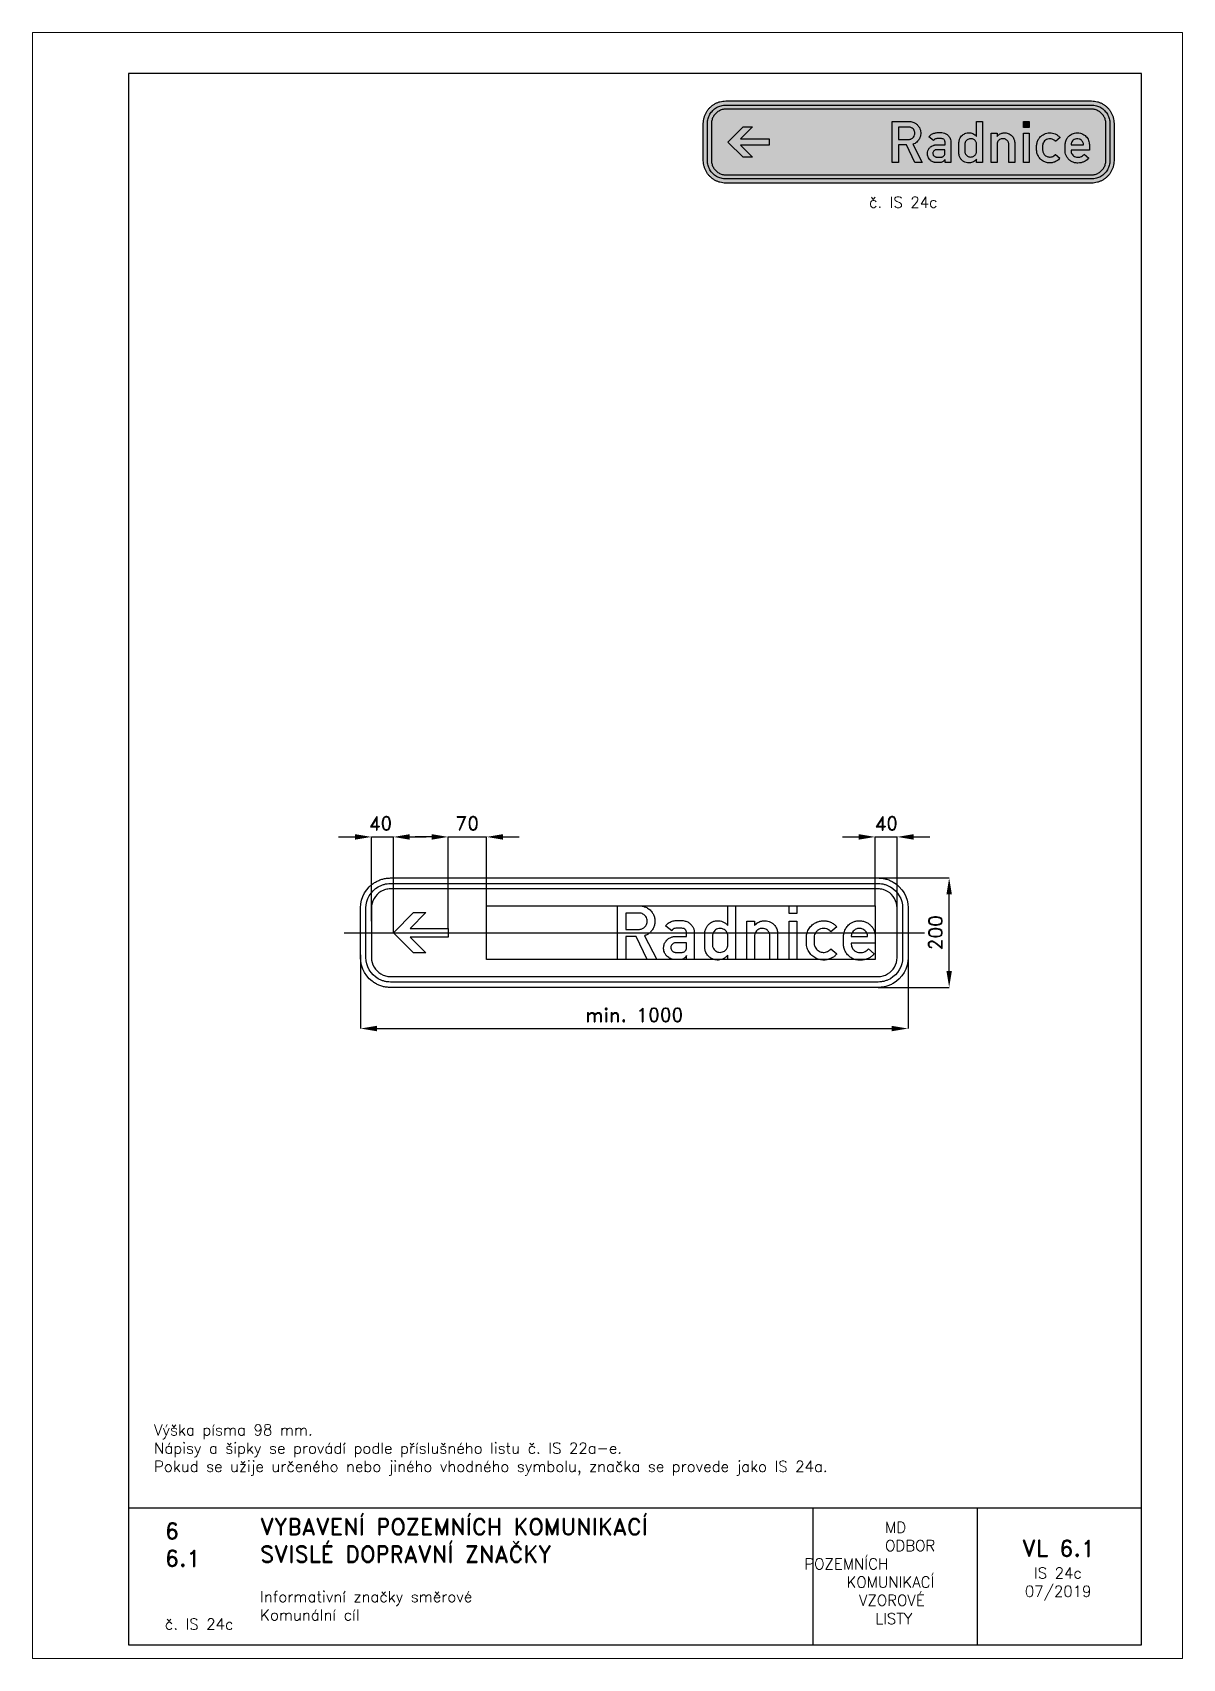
# Paper-space layout 'IS 24c' of a CAD drawing. Header units: millimetres. Extents: x 0 to 210, y 0 to 297.
# The model-space entities are those that its viewports show. They can reach past a viewport. Long polylines and large blocks are cut down to what shows.
import ezdxf

# ---------------------------------------------------------------- set-up
doc = ezdxf.new("R2010")
doc.units = ezdxf.units.MM
doc.header["$LTSCALE"] = 5
doc.linetypes.add('ČERCHOVANÁX2', pattern=[2, 1, -0.5, 0, -0.5])
doc.linetypes.add('ČÁRKOVANÁX2', pattern=[1.5, 1, -0.5])
for name, color, linetype in [('Kóty', 2, 'Continuous'), ('Rozpiska', 7, 'Continuous'), ('Značka', 7, 'Continuous')]:
    doc.layers.add(name, color=color, linetype=linetype)
doc.layers.add('Rámeček', color=6, linetype='Continuous', plot=False)
doc.styles.get("Standard").update_dxf_attribs({"font": 'romand.shx', "height": 25})
doc.dimstyles.get("Standard").update_dxf_attribs({"dimtxt": 25, "dimasz": 30, "dimexe": 0.18, "dimexo": 0.0625, "dimgap": 12.5, "dimtad": 1, "dimdec": 0, "dimzin": 0, "dimdsep": 46, "dimtxsty": 'Standard', "dimcen": 0.09, "dimadec": 0, "dimazin": 0, "dimtfac": 1, "dimtdec": 0, "dimtofl": 0, "dimtmove": 0, "dimatfit": 3, "dimfxl": 1, "dimtolj": 1, "dimtzin": 0, "dimarcsym": 0})

psp = doc.layouts.new('IS 24c')

# ---------------------------------------------------------------- texts
at = {"layer": 'Rozpiska', "color": 7, "attachment_point": 1}
for s, width, gutter_width, heights, insert, char_height in [('\\pi5.2619;č. IS 24c', 25, 75, [0], (147.5, 267), 2), ('Výška písma 98 mm.\\PNápisy a šipky se provádí podle příslušného listu č. IS 22a-e.{\\H1.83333x; }\\PPokud se užije určeného nebo jiného vhodného symbolu, značka se provede jako IS 24a.{\\H1.55556x; }', 176.7067, 100, [0], (22.19, 42.75), 2), ('6', 149.0422, 100, [0], (24.17, 24.77), 3), ('{\\C6;VYBAVENÍ POZEMNÍCH KOMUNIKACÍ\\P}SVISLÉ DOPRAVNÍ ZNAČKY{\\H1.34524x; }', 149.0422, 100, [0], (41.56, 25.56), 3), ('\\pi14.7414;{\\C6;MD\\P\\pi2.36044;}ODBOR POZEMNÍCH{\\H1.57143x; }\\P\\pi7.69378;KOMUNIKACÍ{\\H1.5x; }\\P\\pi9.97949;{\\C6;VZOROVÉ\\H1.47619x; \\H0.67742x;\\P\\pi12.93187;LISTY\\H1.26984x; }', 33.1018, 100, [0], (140.95, 24.95), 2), ('\\pi1.03113;{\\H1.5x;\\C6;VL 6.1\\P\\pi3.22158;\\H0.66667x;IS 24c\\H1.66666x; \\H0.6x;\\P\\pi1.5549;07/2019\\H1.80159x; }', 16.0623, 100, [0], (179.66, 21.61), 2), ('6.1', 149.0422, 100, [0], (24.17, 19.78), 3), ('{\\C6;Informativní značky směrové\\P}Komunální cíl{\\H1.83333x; }', 149.0422, 100, [0], (41.56, 12.29), 2), ('{\\C6;č. IS 24c}', 18.2723, 100, [2.67], (24.17, 7.28), 2)]:
    psp.add_mtext_dynamic_manual_height_columns(s, width=width, gutter_width=gutter_width, heights=heights, dxfattribs=dict(at, insert=insert, char_height=char_height))

msp = doc.modelspace()

# ---------------------------------------------------------------- texts
at = {"layer": 'Kóty', "char_height": 25, "attachment_point": 5}
for insert in [(-463.5, 200), (460.1, 200)]:
    msp.add_mtext('\\A1;40', dxfattribs=dict(at, insert=insert))

# ---------------------------------------------------------------- blocks, each defined once
blk = doc.blocks.new('*D2')
at = {"layer": 'Defpoints', "color": 0, "transparency": 16777216}
for p in [(-500, -40.5), (500, -43.7), (500, -175)]:
    blk.add_point(p, dxfattribs=at)
at = {"layer": 'Kóty', "color": 0, "lineweight": -2, "transparency": 16777216}
for p, q in [((-500, -40.6), (-500, -175.2)), ((500, -43.8), (500, -175.2)), ((-470, -175), (470, -175))]:
    blk.add_line(p, q, dxfattribs=at)
at = {"layer": 'Kóty', "color": 0, "transparency": 16777216}
for points in [[(-470, -170), (-470, -180), (-500, -175)], [(470, -170), (470, -180), (500, -175)]]:
    blk.add_solid(points, dxfattribs=at)
at = {"layer": 'Kóty', "color": 0, "transparency": 16777216, "insert": (0, -150), "char_height": 25, "attachment_point": 5}
blk.add_mtext('\\A1;min. 1000', dxfattribs=at)
blk = doc.blocks.new('*D3')
at = {"layer": 'Defpoints', "color": 0, "transparency": 16777216}
for p in [(426.8, 100), (575, 100), (445, -100)]:
    blk.add_point(p, dxfattribs=at)
at = {"layer": 'Kóty', "color": 0, "lineweight": -2, "transparency": 16777216}
for p, q in [((426.9, 100), (575.2, 100)), ((575, -70), (575, 70)), ((445.1, -100), (575.2, -100))]:
    blk.add_line(p, q, dxfattribs=at)
at = {"layer": 'Kóty', "color": 0, "transparency": 16777216}
for points in [[(570, 70), (580, 70), (575, 100)], [(570, -70), (580, -70), (575, -100)]]:
    blk.add_solid(points, dxfattribs=at)
at = {"layer": 'Kóty', "color": 0, "transparency": 16777216, "insert": (550, 0), "char_height": 25, "attachment_point": 5, "rotation": 90}
blk.add_mtext('\\A1;200', dxfattribs=at)
blk = doc.blocks.new('*D4')
at = {"layer": 'Defpoints', "color": 0, "transparency": 16777216}
for p in [(-270, 175), (-270, 49), (-340, 8.0625)]:
    blk.add_point(p, dxfattribs=at)
at = {"layer": 'Kóty', "color": 0, "lineweight": -2, "transparency": 16777216}
for p, q in [((-370, 175), (-400, 175)), ((-340, 8.125), (-340, 175.18)), ((-270, 49.0625), (-270, 175.18)), ((-240, 175), (-210, 175))]:
    blk.add_line(p, q, dxfattribs=at)
at = {"layer": 'Kóty', "color": 0, "transparency": 16777216}
for points in [[(-370, 180), (-370, 170), (-340, 175)], [(-240, 180), (-240, 170), (-270, 175)]]:
    blk.add_solid(points, dxfattribs=at)
at = {"layer": 'Kóty', "color": 0, "transparency": 16777216, "insert": (-305, 200), "char_height": 25, "attachment_point": 5}
blk.add_mtext('\\A1;70', dxfattribs=at)

# ---------------------------------------------------------------- dimensions: what is measured, and where the dimension line sits
at = {"layer": 'Kóty'}
dim = msp.add_linear_dim(base=(-270, 175), p1=(-340, 8.1), p2=(-270, 49), dimstyle='Standard', dxfattribs=at)
dim.commit()
dim.dimension.update_dxf_attribs({"geometry": '*D4', "text_midpoint": (-305, 200)})
dim = msp.add_linear_dim(base=(575, 100), p1=(445, -100), p2=(426.8, 100), angle=90, dimstyle='Standard', dxfattribs=at)
dim.commit()
dim.dimension.update_dxf_attribs({"geometry": '*D3', "text_midpoint": (550, 0)})
dim = msp.add_linear_dim(base=(500, -175), p1=(-500, -40.5), p2=(500, -43.7), text='min. 1000', dimstyle='Standard', dxfattribs=at)
dim.commit()
dim.dimension.update_dxf_attribs({"geometry": '*D2', "text_midpoint": (0, -150)})

# ---------------------------------------------------------------- linework, layer by layer
at = {"layer": 'Kóty'}
for p, q in [((-540, 175), (-510, 175)), ((-480, 21.1), (-480, 175.2)), ((-440, 0.1), (-440, 175.2)), ((-410, 175), (-380, 175)), ((380, 175), (410, 175)), ((440, 49.1), (440, 175.2)), ((480, 25.4), (480, 175.2)), ((510, 175), (540, 175))]:
    msp.add_line(p, q, dxfattribs=at)
for points in [[(-480, 175), (-440, 175)], [(-340, 175), (-270, 175)], [(440, 175), (480, 175)]]:
    msp.add_lwpolyline(points, dxfattribs=at)
for points in [[(-510, 180), (-510, 170), (-480, 175)], [(-410, 180), (-410, 170), (-440, 175)], [(410, 180), (410, 170), (440, 175)], [(510, 180), (510, 170), (480, 175)]]:
    msp.add_solid(points, dxfattribs=at)
at = {"layer": 'Značka', "color": 5}
for points in [[(-445, -100), (-445.2, -100), (-445.4, -100, -0.032183), (-452.5, -99.5, -0.035454), (-459.5, -98.1, -0.036275), (-466.3, -95.8, -0.034433), (-472.6, -92.6, -0.03373), (-478.6, -88.6), (-483.9, -83.9), (-488.6, -78.6), (-492.6, -72.6), (-495.8, -66.3), (-498.1, -59.5), (-499.5, -52.5), (-500, -45.4), (-500, -45.2), (-500, -45), (-500, 45), (-500, 45.2), (-500, 45.4), (-499.5, 52.5), (-498.1, 59.5), (-495.8, 66.3), (-492.6, 72.6), (-488.6, 78.6), (-483.9, 83.9), (-478.6, 88.6, -0.034227), (-472.6, 92.6, -0.034061), (-466.3, 95.7, -0.033424), (-459.5, 98.1, -0.034124), (-452.5, 99.5, -0.036745), (-445.4, 100), (-445.2, 100), (-445, 100), (445, 100), (445.2, 100), (445.4, 100, -0.032177), (452.5, 99.5, -0.035434), (459.5, 98.1, -0.036231), (466.3, 95.8, -0.034387), (472.6, 92.6), (478.6, 88.6), (483.9, 83.9), (488.6, 78.6), (492.6, 72.6), (495.8, 66.3), (498.1, 59.5), (499.5, 52.5), (500, 45.4), (500, 45.2), (500, 45), (500, -45), (500, -45.2), (500, -45.4), (499.5, -52.5), (498.1, -59.5), (495.8, -66.3), (492.6, -72.6), (488.6, -78.6), (483.9, -83.9), (478.6, -88.6), (472.6, -92.6, -0.034074), (466.3, -95.7, -0.033398), (459.5, -98.1, -0.034121), (452.5, -99.5, -0.036746), (445.4, -100), (445.2, -100), (445, -100), (-445, -100)], [(-445, -90), (-445.2, -90), (-445.3, -90, -0.03218), (-451.2, -89.6, -0.035441), (-456.9, -88.4, -0.036275), (-462.4, -86.5, -0.034405), (-467.6, -83.9), (-472.4, -80.7), (-476.8, -76.8), (-480.7, -72.5), (-483.9, -67.6), (-486.5, -62.4), (-488.4, -56.9), (-489.6, -51.2), (-490, -45.4), (-490, -45.2), (-490, -45), (-490, 45), (-490, 45.2), (-490, 45.4), (-489.6, 51.2), (-488.4, 56.9), (-486.5, 62.4), (-483.9, 67.6), (-480.7, 72.5), (-476.8, 76.8), (-472.4, 80.7), (-467.6, 83.9, -0.034043), (-462.4, 86.5, -0.03341), (-456.9, 88.4, -0.034119), (-451.2, 89.6, -0.036742), (-445.3, 90), (-445.2, 90), (-445, 90), (445, 90), (445.2, 90), (445.4, 90, -0.032169), (451.2, 89.6, -0.035423), (456.9, 88.4, -0.036263), (462.4, 86.5, -0.034405), (467.6, 83.9), (472.4, 80.7), (476.8, 76.8), (480.7, 72.5), (483.9, 67.6), (486.5, 62.4), (488.4, 56.9), (489.6, 51.2), (490, 45.4), (490, 45.2), (490, 45), (490, -45), (490, -45.2), (490, -45.4), (489.6, -51.2), (488.4, -56.9), (486.5, -62.4), (483.9, -67.6), (480.7, -72.5), (476.8, -76.8), (472.4, -80.7), (467.6, -83.9), (462.4, -86.5, -0.033403), (456.9, -88.4, -0.034116), (451.2, -89.6, -0.036749), (445.4, -90), (445.2, -90), (445, -90), (-445, -90)], [(-445, -80), (445, -80), (445.1, -80), (445.3, -80, 0.032169), (449.8, -79.7, 0.035452), (454.2, -78.8, 0.036304), (458.5, -77.3), (462.6, -75.3), (466.4, -72.8), (469.8, -69.7), (472.8, -66.4), (475.3, -62.6), (477.3, -58.5), (478.8, -54.2), (479.7, -49.8), (480, -45.3), (480, -45.1), (480, -45), (480, 45), (480, 45.1), (480, 45.3), (479.7, 49.8), (478.8, 54.2), (477.3, 58.5), (475.3, 62.6), (472.8, 66.4), (469.8, 69.7), (466.4, 72.8), (462.6, 75.3), (458.5, 77.3), (454.2, 78.8, 0.034146), (449.8, 79.7, 0.03675), (445.3, 80), (445.1, 80), (445, 80), (-445, 80), (-445.1, 80), (-445.3, 80, 0.032182), (-449.8, 79.7, 0.035448), (-454.2, 78.8, 0.036258), (-458.5, 77.3, 0.034413), (-462.6, 75.3), (-466.3, 72.8), (-469.8, 69.7), (-472.8, 66.4), (-475.3, 62.6), (-477.3, 58.5), (-478.8, 54.2), (-479.7, 49.8), (-480, 45.3), (-480, 45.1), (-480, 45), (-480, -45), (-480, -45.1), (-480, -45.3), (-479.7, -49.8), (-478.8, -54.2), (-477.3, -58.5), (-475.3, -62.6), (-472.8, -66.4), (-469.8, -69.7), (-466.3, -72.8), (-462.6, -75.3), (-458.5, -77.3, 0.033426), (-454.2, -78.8, 0.03412), (-449.8, -79.7, 0.036748), (-445.3, -80), (-445.1, -80), (-445, -80)], [(-30.6, -49), (-30.6, 49), (10.7, 49), (11.3, 49, -0.005426), (11.9, 49, -0.052876), (16.5, 48.3, -0.045257), (20.9, 46.7, -0.068752), (27.4, 42.8, -0.074107), (32.6, 37.2, -0.062848), (35.7, 31.7, -0.059662), (37.3, 25.6, -0.055136), (37.7, 19.6, -0.05518), (36.7, 13.7, -0.062308), (34.2, 7.5, -0.063046), (30.3, 2, -0.052741), (26.2, -1.7, -0.055198), (21.4, -4.4, -0.011424), (20.1, -5, -0.003811), (18.8, -5.5), (41.3, -49), (23.6, -49), (3.6, -7), (-15.7, -7), (-15.7, -49), (-30.6, -49)], [(-15.7, 35.8), (-15.7, 6.1), (8.4, 6.1), (9, 6.1, 0.005988), (9.6, 6.1, 0.040793), (12.3, 6.6, 0.049419), (14.9, 7.5, 0.110772), (20, 11.2, 0.114761), (23.1, 16.8, 0.085168), (23.8, 21.2, 0.080084), (23, 25.5, 0.084083), (20.8, 29.8, 0.081231), (17.4, 33.1, 0.067106), (14.1, 35, 0.082126), (10.5, 35.7, 0.008052), (10.1, 35.8), (9.7, 35.8), (-15.7, 35.8)], [(170.8, -49), (170.8, -41.1, -0.005053), (169.6, -42.4, -0.015134), (168.3, -43.7, -0.062262), (163.8, -47, -0.065139), (158.5, -49.1, -0.056567), (153.8, -49.9, -0.053309), (149, -49.7, -0.06919), (142.8, -47.9, -0.072239), (137.4, -44.5, -0.079568), (132.6, -39.3, -0.080057), (129.7, -32.8, -0.032665), (129, -30.2, -0.033841), (128.8, -27.5, -0.004996), (128.8, -27), (128.8, -26.4), (128.8, -0.9), (128.8, -0.2, -0.00641), (128.8, 0.4, -0.042008), (129.4, 3.8, -0.03902), (130.4, 7.1, -0.063162), (133.2, 12.2, -0.065746), (137.2, 16.4, -0.054115), (141, 19.1, -0.052293), (145.3, 20.9, -0.063382), (151, 22, -0.063666), (156.8, 21.6, -0.059503), (161.9, 20.1, -0.064399), (166.4, 17.4, -0.022319), (168, 16.1, -0.013226), (169.5, 14.7), (170.1, 14), (170.8, 13.4), (170.8, 49), (184.8, 49), (184.8, -49), (170.8, -49)], [(95.5, -49), (95.5, -41.7, -0.005746), (94.9, -42.7, -0.017357), (94.2, -43.6, -0.039284), (92.8, -45.2, -0.035816), (91.2, -46.5, -0.060163), (88.2, -48.1, -0.07799), (85, -48.9, -0.014416), (84.3, -49, -0.004803), (83.6, -49), (74.1, -49), (73.7, -49, -0.005118), (73.2, -49, -0.039433), (70.5, -48.7, -0.036776), (67.9, -48, -0.049524), (64.5, -46.5, -0.046922), (61.3, -44.3, -0.065503), (57.5, -40.3, -0.069534), (54.9, -35.5, -0.055289), (53.8, -31.4, -0.053381), (53.5, -27.2, -0.079731), (54.8, -20.8, -0.083377), (58, -15.1, -0.079656), (62.5, -10.7, -0.074381), (68.1, -7.9, -0.032363), (70.4, -7.3, -0.039891), (72.8, -6.9, -0.010446), (73.5, -6.9, -0.003472), (74.3, -6.9), (95.5, -6.9), (95.5, 0.7), (95.5, 1.2, 0.013774), (95.4, 1.7, 0.097541), (94.3, 4.4, 0.100813), (92.2, 6.5, 0.115403), (88.7, 8, 0.04148), (84.8, 8.4, 0.010056), (81.4, 8.4, 0.009952), (78, 8.3, 0.038424), (74.3, 8, 0.106448), (71, 6.6, 0.056394), (69.8, 5.6, 0.053444), (68.8, 4.4, 0.012393), (68.6, 4, 0.004149), (68.3, 3.6), (57.3, 12.3, -0.00431), (58, 13.3, -0.012929), (58.8, 14.3, -0.055258), (61.8, 17.3, -0.053328), (65.4, 19.5, -0.045309), (69.1, 21, -0.035866), (72.9, 21.9, -0.024236), (76.6, 22.3, -0.011699), (80.4, 22.5, -0.028038), (87.5, 22.3, -0.066273), (94.4, 20.9, -0.075916), (100.3, 18, -0.077632), (105, 13.4, -0.069938), (108, 8.5, -0.07329), (109.4, 3, -0.010266), (109.5, 2, -0.003428), (109.6, 1), (109.6, -49), (95.5, -49)], [(142.8, -6.1), (142.8, -22.4), (142.8, -22.8, 0.00715), (142.8, -23.1, 0.056024), (143.1, -25.4, 0.046474), (143.9, -27.6, 0.061631), (145.7, -30.4, 0.061356), (148.1, -32.8, 0.064137), (151.1, -34.7, 0.068303), (154.4, -35.7, 0.085494), (158.8, -35.7, 0.081423), (163, -34.3, 0.064658), (165.9, -32.4, 0.067492), (168.2, -29.9, 0.049404), (169.5, -27.5, 0.038626), (170.4, -25, 0.022265), (170.7, -24, 0.040418), (170.8, -22.9, 0.011126), (170.8, -22.6), (170.8, -22.3), (170.8, -5, 0.003624), (170.7, -4.3, 0.010872), (170.6, -3.6, 0.059953), (169.8, -0.7, 0.059131), (168.3, 2, 0.073982), (165.7, 4.9, 0.073394), (162.3, 6.8, 0.057002), (159.5, 7.7, 0.055346), (156.5, 8, 0.079431), (152.1, 7.2, 0.084183), (148.3, 5.1, 0.072462), (145.6, 2.5, 0.073105), (143.8, -0.6, 0.042429), (143.2, -2.8, 0.033479), (142.8, -5, 0.00521), (142.8, -5.6), (142.8, -6.1)], [(205.7, -49), (205.7, 21), (219.6, 21), (219.6, 13.4, -0.00418), (220.9, 14.7, -0.012495), (222.3, 15.9, -0.040691), (225.6, 18.5, -0.050799), (229.3, 20.3, -0.044302), (232.6, 21.3, -0.036433), (236.1, 21.8, -0.051724), (241.4, 21.7, -0.059755), (246.4, 20.4, -0.060327), (251, 18.2, -0.057509), (255, 14.9, -0.051898), (257.9, 11.2, -0.051165), (260.1, 7, -0.036506), (261.1, 4, -0.040104), (261.6, 0.8, -0.006778), (261.7, 0.1), (261.7, -0.6), (261.7, -49), (247.7, -49), (247.7, -5.8), (247.7, -5.3, 0.011855), (247.7, -4.7, 0.073045), (247.2, -1.9, 0.052711), (245.9, 0.8, 0.052274), (244.1, 3.3, 0.060048), (241.8, 5.4, 0.079396), (238.1, 7.3, 0.076883), (234, 8, 0.082172), (229.7, 7.5, 0.086092), (225.7, 5.6, 0.070239), (223, 3.2, 0.063113), (221.1, 0.2, 0.045342), (220.2, -2.1, 0.0557), (219.7, -4.4, 0.008411), (219.7, -4.9), (219.7, -5.3), (219.7, -49), (205.7, -49)], [(369.8, -38.4, -0.003533), (369, -39.5, -0.010613), (368.1, -40.5, -0.058242), (363.5, -44.4, -0.050308), (358.2, -47.2, -0.057735), (351.3, -49.4, -0.060695), (344.1, -49.8, -0.074232), (335.5, -48.3, -0.075683), (327.7, -44.3, -0.077538), (321, -38, -0.072824), (316.5, -30.1, -0.040156), (315, -25.7, -0.047421), (314.3, -21.2, -0.005009), (314.2, -20.6), (314.2, -20), (314.2, -7.3), (314.3, -6.7, -0.003526), (314.4, -6.1, -0.030831), (315.1, -2.1, -0.033326), (316.3, 1.8, -0.072563), (320.5, 9.5, -0.076166), (326.7, 15.6, -0.057165), (332.2, 19, -0.052832), (338.3, 21, -0.054881), (345, 22, -0.058018), (351.8, 21.4, -0.058226), (358.4, 19.3, -0.055253), (364.3, 15.9, -0.029556), (366.9, 13.8, -0.035276), (369.2, 11.4), (369.6, 11), (369.9, 10.5), (359.1, 1.6, 0.004735), (358.3, 2.5, 0.014241), (357.5, 3.3, 0.054725), (354.7, 5.4, 0.053225), (351.4, 6.9, 0.082159), (345.9, 7.9, 0.087306), (340.3, 7.1, 0.087472), (335.4, 4.6, 0.079818), (331.5, 0.6, 0.070351), (329.2, -3.5, 0.088605), (328.3, -8, 0.006668), (328.2, -8.4), (328.2, -8.8), (328.2, -19.1), (328.3, -19.3), (328.3, -19.6, 0.014072), (328.5, -21.3, 0.025932), (328.9, -23.1, 0.063643), (330.3, -26.6, 0.057794), (332.5, -29.8, 0.062202), (335.6, -32.6, 0.064141), (339.3, -34.6, 0.058224), (342.9, -35.7, 0.057235), (346.7, -35.8, 0.065833), (351, -35.1, 0.071401), (354.9, -33.2, 0.032121), (356.6, -31.9, 0.020858), (358.2, -30.5, 0.003876), (358.7, -30, 0.001294), (359.2, -29.5), (369.8, -38.4)], [(438.3, -38.4, -0.002695), (437.4, -39.4, -0.008081), (436.5, -40.4, -0.045823), (432, -44.2, -0.046326), (426.9, -47.1, -0.057683), (420, -49.4, -0.056156), (412.7, -50.2, -0.062983), (404.8, -49.4, -0.071136), (397.3, -46.5, -0.073604), (390.9, -41.7, -0.068187), (386, -35.3, -0.062724), (383.1, -28.9, -0.079565), (382.2, -22.2, -0.005009), (382.2, -21.6), (382.2, -21.1), (382.2, -6), (382.2, -5.4), (382.3, -4.7, -0.031631), (383.1, 0, -0.042634), (384.7, 4.6, -0.074802), (388.7, 11.4, -0.075595), (394.5, 16.8, -0.053414), (399.3, 19.5, -0.049384), (404.5, 21.2, -0.060563), (411.5, 21.9, -0.063991), (418.4, 21, -0.058851), (424.3, 18.8, -0.056374), (429.6, 15.3, -0.052444), (433.7, 11.2, -0.056929), (436.8, 6.4, -0.054705), (438.9, 0.9, -0.044547), (439.9, -4.9), (440, -5.4), (440, -6), (440, -19.2), (396.2, -19.2, 0.003687), (396.2, -20.1, 0.011002), (396.2, -21.1, 0.065025), (396.9, -25.2, 0.077929), (398.6, -29, 0.098997), (402.3, -32.9, 0.081464), (407.2, -35.3, 0.070359), (412, -36.2, 0.067887), (416.9, -35.8, 0.063561), (421.3, -34.3, 0.066285), (425.2, -31.7, 0.019644), (426.5, -30.5, 0.006553), (427.8, -29.3), (438.3, -38.4)], [(425.9, -6.9, 0.008287), (425.8, -5.3, 0.024979), (425.6, -3.6, 0.067223), (424.4, -0.2, 0.065187), (422.4, 2.8, 0.074787), (419.4, 5.5, 0.075283), (415.6, 7.2, 0.108611), (409.3, 7.8, 0.11325), (403.4, 5.7, 0.086985), (399.8, 2.7, 0.078971), (397.3, -1.3, 0.038505), (396.6, -3.3, 0.045047), (396.3, -5.4, 0.013365), (396.2, -6.2, 0.00444), (396.2, -6.9), (425.9, -6.9)], [(95.5, -18.3), (75.6, -18.3), (75.1, -18.3, 0.008999), (74.6, -18.4, 0.059815), (72.2, -19, 0.073869), (70.1, -20.2, 0.097435), (67.9, -22.5, 0.097507), (66.8, -25.4, 0.092827), (66.7, -28.4, 0.08707), (67.7, -31.2, 0.077273), (69.2, -33.3, 0.084535), (71.3, -34.8, 0.055372), (72.9, -35.5, 0.04051), (74.7, -35.8, 0.006989), (75.2, -35.9), (75.7, -35.9), (87, -35.9), (87.3, -35.9, 0.007666), (87.7, -35.8, 0.065744), (90, -35.2, 0.074597), (92, -34, 0.076241), (93.8, -32.3, 0.061167), (94.9, -30.1, 0.030237), (95.3, -29.2, 0.049442), (95.4, -28.3, 0.015257), (95.5, -28), (95.5, -27.7), (95.5, -18.3)]]:
    msp.add_lwpolyline(points, format="xyb", dxfattribs=at)
for points in [[(-403, -37), (-440, 0), (-403, 37), (-380.4, 37), (-409.4, 8), (-340, 8), (-340, -8), (-409.4, -8), (-380.4, -37), (-403, -37)], [(282.6, 35), (282.6, 49), (296.7, 49), (296.7, 35), (282.6, 35)], [(282.6, -49), (282.6, 20.9), (296.7, 20.9), (296.7, -49), (282.6, -49)]]:
    msp.add_lwpolyline(points, dxfattribs=at)
at = {"layer": 'Značka', "color": 6, "linetype": 'ČÁRKOVANÁX2', "ltscale": 2.5}
msp.add_lwpolyline([(-270, -49), (-270, 49), (440, 49), (440, -49), (-270, -49)], dxfattribs=at)
at = {"layer": 'Značka', "color": 6, "linetype": 'ČERCHOVANÁX2', "ltscale": 5}
msp.add_lwpolyline([(-530, 0), (530, 0)], dxfattribs=at)

msp.set_redraw_order([(e.dxf.handle, doc.entitydb.next_handle()) for e in msp.query("TEXT MTEXT ATTDEF DIMENSION ARC_DIMENSION")])  # texts and dimensions are drawn at this point

# ---------------------------------------------------------------- hatches: boundary and pattern name
at = {"layer": 'Značka'}
h = psp.add_hatch(color=14, dxfattribs=at)
h.dxf.hatch_style = 1
edge = h.paths.add_edge_path()
edge.add_line((126.62, 269.5), (126.61, 269.5))
edge.add_line((126.61, 269.5), (126.59, 269.5))
edge.add_arc((126.62, 273.65), 4.15, 262.3069, 269.6795, ccw=False)
edge.add_arc((126.56, 273.28), 3.78, 254.2019, 262.3215, ccw=False)
edge.add_arc((126.46, 273.22), 3.69, 247.1662, 255.4743, ccw=False)
edge.add_arc((126.54, 273.4), 3.89, 239.2873, 247.1728, ccw=False)
edge.add_arc((126.53, 273.5), 3.97, 232.4425, 240.168, ccw=False)
edge.add_arc((126.5, 273.46), 3.92, 224.6402, 232.4489, ccw=False)
edge.add_arc((126.45, 273.49), 3.91, 217.5705, 225.4074, ccw=False)
edge.add_arc((126.45, 273.49), 3.91, 209.7384, 217.5801, ccw=False)
edge.add_arc((126.44, 273.54), 3.93, 202.69, 210.4894, ccw=False)
edge.add_arc((126.51, 273.58), 4, 195.038, 202.6926, ccw=False)
edge.add_arc((126.42, 273.61), 3.93, 188.0098, 195.8281, ccw=False)
edge.add_arc((126.14, 273.57), 3.64, 179.6098, 188.0273, ccw=False)
edge.add_line((122.5, 273.59), (122.5, 273.61))
edge.add_line((122.5, 273.61), (122.5, 273.62))
edge.add_line((122.5, 273.62), (122.5, 280.38))
edge.add_line((122.5, 280.38), (122.5, 280.39))
edge.add_line((122.5, 280.39), (122.5, 280.41))
edge.add_arc((126.65, 280.38), 4.15, 172.3071, 179.6796, ccw=False)
edge.add_arc((126.28, 280.44), 3.78, 164.2015, 172.3212, ccw=False)
edge.add_arc((126.22, 280.54), 3.69, 157.165, 165.473, ccw=False)
edge.add_arc((126.4, 280.46), 3.89, 149.2906, 157.1761, ccw=False)
edge.add_arc((126.5, 280.47), 3.97, 142.4395, 150.1647, ccw=False)
edge.add_arc((126.46, 280.5), 3.92, 134.6424, 142.4509, ccw=False)
edge.add_arc((126.49, 280.55), 3.91, 127.5686, 135.4057, ccw=False)
edge.add_arc((126.49, 280.55), 3.91, 119.7385, 127.58, ccw=False)
edge.add_arc((126.55, 280.56), 3.93, 112.6926, 120.4922, ccw=False)
edge.add_arc((126.58, 280.49), 4, 105.0392, 112.6939, ccw=False)
edge.add_arc((126.61, 280.58), 3.93, 98.0107, 105.8294, ccw=False)
edge.add_arc((126.57, 280.86), 3.64, 89.6034, 98.021, ccw=False)
edge.add_line((126.59, 284.5), (126.61, 284.5))
edge.add_line((126.61, 284.5), (126.62, 284.5))
edge.add_line((126.62, 284.5), (193.38, 284.5))
edge.add_line((193.38, 284.5), (193.39, 284.5))
edge.add_line((193.39, 284.5), (193.41, 284.5))
edge.add_arc((193.38, 280.35), 4.15, 82.3107, 89.6832, ccw=False)
edge.add_arc((193.44, 280.72), 3.78, 74.203, 82.3227, ccw=False)
edge.add_arc((193.54, 280.78), 3.69, 67.1672, 75.4746, ccw=False)
edge.add_arc((193.46, 280.6), 3.89, 59.2836, 67.1692, ccw=False)
edge.add_arc((193.47, 280.5), 3.97, 52.4434, 60.1675, ccw=False)
edge.add_arc((193.5, 280.54), 3.92, 44.6407, 52.4502, ccw=False)
edge.add_arc((193.55, 280.51), 3.91, 37.5703, 45.4083, ccw=False)
edge.add_arc((193.55, 280.51), 3.91, 29.7382, 37.5795, ccw=False)
edge.add_arc((193.56, 280.45), 3.93, 22.7197, 30.5183, ccw=False)
edge.add_arc((193.49, 280.43), 4, 15.0016, 22.6564, ccw=False)
edge.add_arc((193.58, 280.39), 3.93, 7.9789, 15.7968, ccw=False)
edge.add_arc((193.86, 280.43), 3.64, -0.3399, 8.0773, ccw=False)
edge.add_line((197.5, 280.41), (197.5, 280.39))
edge.add_line((197.5, 280.39), (197.5, 280.38))
edge.add_line((197.5, 280.38), (197.5, 273.62))
edge.add_line((197.5, 273.62), (197.5, 273.61))
edge.add_line((197.5, 273.61), (197.5, 273.59))
edge.add_arc((193.35, 273.62), 4.15, 352.2856, 359.6599, ccw=False)
edge.add_arc((193.72, 273.56), 3.78, 344.2031, 352.3233, ccw=False)
edge.add_arc((193.78, 273.46), 3.69, 337.1801, 345.4897, ccw=False)
edge.add_arc((193.6, 273.54), 3.89, 329.2773, 337.1618, ccw=False)
edge.add_arc((193.5, 273.53), 3.97, 322.4452, 330.172, ccw=False)
edge.add_arc((193.54, 273.5), 3.92, 314.6382, 322.4485, ccw=False)
edge.add_arc((193.51, 273.45), 3.91, 307.5727, 315.4095, ccw=False)
edge.add_arc((193.51, 273.45), 3.91, 299.7379, 307.5798, ccw=False)
edge.add_arc((193.45, 273.44), 3.93, 292.6883, 300.4869, ccw=False)
edge.add_arc((193.42, 273.51), 4, 285.0386, 292.693, ccw=False)
edge.add_arc((193.39, 273.42), 3.93, 278.0088, 285.8274, ccw=False)
edge.add_arc((193.43, 273.13), 3.63, 269.61, 278.0276, ccw=False)
edge.add_line((193.41, 269.5), (193.39, 269.5))
edge.add_line((193.39, 269.5), (193.38, 269.5))
edge.add_line((193.38, 269.5), (126.62, 269.5))
h = psp.add_hatch(color=255, dxfattribs=at)
h.dxf.hatch_style = 1
edge = h.paths.add_edge_path()
edge.add_line((126.62, 270.25), (126.61, 270.25))
edge.add_line((126.61, 270.25), (126.6, 270.25))
edge.add_arc((126.62, 273.65), 3.4, 262.307, 269.6796, ccw=False)
edge.add_arc((126.58, 273.34), 3.09, 254.2022, 262.3217, ccw=False)
edge.add_arc((126.49, 273.29), 3.02, 247.1664, 255.4745, ccw=False)
edge.add_arc((126.55, 273.44), 3.18, 239.2869, 247.1725, ccw=False)
edge.add_arc((126.54, 273.52), 3.24, 232.4426, 240.168, ccw=False)
edge.add_arc((126.52, 273.49), 3.21, 224.6398, 232.4484, ccw=False)
edge.add_arc((126.48, 273.52), 3.2, 217.5711, 225.4082, ccw=False)
edge.add_arc((126.48, 273.52), 3.2, 209.7381, 217.5798, ccw=False)
edge.add_arc((126.47, 273.56), 3.21, 202.6895, 210.489, ccw=False)
edge.add_arc((126.53, 273.58), 3.28, 195.0386, 202.6932, ccw=False)
edge.add_arc((126.46, 273.61), 3.21, 188.0099, 195.8282, ccw=False)
edge.add_arc((126.22, 273.58), 2.97, 179.6093, 188.0268, ccw=False)
edge.add_line((123.25, 273.6), (123.25, 273.61))
edge.add_line((123.25, 273.61), (123.25, 273.62))
edge.add_line((123.25, 273.62), (123.25, 280.38))
edge.add_line((123.25, 280.38), (123.25, 280.39))
edge.add_line((123.25, 280.39), (123.25, 280.4))
edge.add_arc((126.65, 280.38), 3.4, 172.3073, 179.6799, ccw=False)
edge.add_arc((126.34, 280.42), 3.09, 164.2016, 172.3212, ccw=False)
edge.add_arc((126.29, 280.51), 3.02, 157.1687, 165.4766, ccw=False)
edge.add_arc((126.44, 280.45), 3.18, 149.2855, 157.1712, ccw=False)
edge.add_arc((126.52, 280.46), 3.25, 142.4427, 150.1679, ccw=False)
edge.add_arc((126.49, 280.48), 3.21, 134.6406, 142.4489, ccw=False)
edge.add_arc((126.52, 280.52), 3.2, 127.5704, 135.4074, ccw=False)
edge.add_arc((126.52, 280.52), 3.2, 119.7365, 127.5782, ccw=False)
edge.add_arc((126.56, 280.53), 3.21, 112.6877, 120.4873, ccw=False)
edge.add_arc((126.58, 280.47), 3.28, 105.0405, 112.6949, ccw=False)
edge.add_arc((126.61, 280.54), 3.21, 98.0112, 105.8288, ccw=False)
edge.add_arc((126.58, 280.78), 2.97, 89.6131, 98.0309, ccw=False)
edge.add_line((126.6, 283.75), (126.61, 283.75))
edge.add_line((126.61, 283.75), (126.62, 283.75))
edge.add_line((126.62, 283.75), (193.38, 283.75))
edge.add_line((193.38, 283.75), (193.39, 283.75))
edge.add_line((193.39, 283.75), (193.4, 283.75))
edge.add_arc((193.38, 280.35), 3.4, 82.3075, 89.6796, ccw=False)
edge.add_arc((193.42, 280.66), 3.09, 74.1968, 82.3163, ccw=False)
edge.add_arc((193.51, 280.71), 3.02, 67.1685, 75.4768, ccw=False)
edge.add_arc((193.45, 280.56), 3.18, 59.2862, 67.1705, ccw=False)
edge.add_arc((193.46, 280.48), 3.24, 52.441, 60.168, ccw=False)
edge.add_arc((193.48, 280.51), 3.21, 44.6434, 52.4521, ccw=False)
edge.add_arc((193.52, 280.48), 3.2, 37.5706, 45.4059, ccw=False)
edge.add_arc((193.52, 280.49), 3.2, 29.7358, 37.5789, ccw=False)
edge.add_arc((193.53, 280.44), 3.21, 22.6862, 30.4879, ccw=False)
edge.add_arc((193.47, 280.42), 3.28, 15.0394, 22.6941, ccw=False)
edge.add_arc((193.54, 280.39), 3.21, 8.0113, 15.8287, ccw=False)
edge.add_arc((193.78, 280.42), 2.97, -0.3861, 8.0299, ccw=False)
edge.add_line((196.75, 280.4), (196.75, 280.39))
edge.add_line((196.75, 280.39), (196.75, 280.38))
edge.add_line((196.75, 280.38), (196.75, 273.62))
edge.add_line((196.75, 273.62), (196.75, 273.61))
edge.add_line((196.75, 273.61), (196.75, 273.6))
edge.add_arc((193.35, 273.62), 3.4, 352.3059, 359.6807, ccw=False)
edge.add_arc((193.66, 273.58), 3.09, 344.1981, 352.3162, ccw=False)
edge.add_arc((193.71, 273.49), 3.02, 337.1681, 345.4728, ccw=False)
edge.add_arc((193.56, 273.55), 3.18, 329.2876, 337.1718, ccw=False)
edge.add_arc((193.48, 273.54), 3.24, 322.4411, 330.1678, ccw=False)
edge.add_arc((193.51, 273.52), 3.21, 314.6434, 322.4507, ccw=False)
edge.add_arc((193.48, 273.48), 3.2, 307.5712, 315.4068, ccw=False)
edge.add_arc((193.48, 273.48), 3.2, 299.7382, 307.5798, ccw=False)
edge.add_arc((193.44, 273.47), 3.21, 292.6887, 300.4889, ccw=False)
edge.add_arc((193.42, 273.53), 3.28, 285.038, 292.6918, ccw=False)
edge.add_arc((193.39, 273.46), 3.21, 278.0098, 285.8283, ccw=False)
edge.add_arc((193.42, 273.22), 2.97, 269.6093, 278.0267, ccw=False)
edge.add_line((193.4, 270.25), (193.39, 270.25))
edge.add_line((193.39, 270.25), (193.38, 270.25))
edge.add_line((193.38, 270.25), (126.62, 270.25))
edge = h.paths.add_edge_path(flags=16)
edge.add_line((126.62, 271), (193.38, 271))
edge.add_line((193.38, 271), (193.39, 271))
edge.add_line((193.39, 271), (193.4, 271))
edge.add_arc((193.38, 273.64), 2.64, 270.3199, 277.6928)
edge.add_arc((193.41, 273.41), 2.4, 277.6769, 285.7974)
edge.add_arc((193.48, 273.37), 2.35, 284.5262, 292.8337)
edge.add_arc((193.43, 273.48), 2.47, 292.8308, 300.7152)
edge.add_arc((193.44, 273.54), 2.52, 299.8269, 307.5526)
edge.add_arc((193.46, 273.52), 2.5, 307.5534, 315.3631)
edge.add_arc((193.48, 273.54), 2.49, 314.5897, 322.4286)
edge.add_arc((193.49, 273.54), 2.48, 322.422, 330.2666)
edge.add_arc((193.49, 273.57), 2.5, 329.5099, 337.308)
edge.add_arc((193.45, 273.59), 2.55, 337.3024, 344.9594)
edge.add_arc((193.5, 273.61), 2.5, 344.1839, 352.0011)
edge.add_arc((193.69, 273.59), 2.31, 351.9649, 360.3854)
edge.add_line((196, 273.6), (196, 273.61))
edge.add_line((196, 273.61), (196, 273.62))
edge.add_line((196, 273.62), (196, 280.38))
edge.add_line((196, 280.38), (196, 280.39))
edge.add_line((196, 280.39), (196, 280.4))
edge.add_arc((193.36, 280.38), 2.64, 0.3249, 7.7003)
edge.add_arc((193.59, 280.41), 2.4, 7.6657, 15.7864)
edge.add_arc((193.63, 280.48), 2.35, 14.5379, 22.8435)
edge.add_arc((193.52, 280.43), 2.47, 22.8256, 30.7114)
edge.add_arc((193.46, 280.44), 2.52, 29.8304, 37.5567)
edge.add_arc((193.48, 280.46), 2.5, 37.5448, 45.3549)
edge.add_arc((193.46, 280.48), 2.49, 44.5932, 52.4335)
edge.add_arc((193.46, 280.49), 2.49, 52.4231, 60.2668)
edge.add_arc((193.43, 280.49), 2.5, 59.5068, 67.3066)
edge.add_arc((193.41, 280.45), 2.55, 67.3018, 74.9575)
edge.add_arc((193.39, 280.5), 2.5, 74.1845, 82.0031)
edge.add_arc((193.41, 280.69), 2.31, 81.9659, 90.384)
edge.add_line((193.4, 283), (193.39, 283))
edge.add_line((193.39, 283), (193.38, 283))
edge.add_line((193.38, 283), (126.62, 283))
edge.add_line((126.62, 283), (126.61, 283))
edge.add_line((126.61, 283), (126.6, 283))
edge.add_arc((126.62, 280.36), 2.64, 90.3262, 97.6986)
edge.add_arc((126.59, 280.59), 2.4, 97.668, 105.7872)
edge.add_arc((126.52, 280.63), 2.35, 104.5364, 112.8442)
edge.add_arc((126.57, 280.52), 2.47, 112.8223, 120.7078)
edge.add_arc((126.56, 280.46), 2.52, 119.8293, 127.555)
edge.add_arc((126.55, 280.48), 2.5, 127.5521, 135.3611)
edge.add_arc((126.52, 280.46), 2.49, 134.5958, 142.4328)
edge.add_arc((126.51, 280.46), 2.49, 142.4199, 150.2617)
edge.add_arc((126.51, 280.43), 2.5, 149.5092, 157.3087)
edge.add_arc((126.55, 280.41), 2.55, 157.3058, 164.9606)
edge.add_arc((126.5, 280.39), 2.5, 164.1735, 171.9919)
edge.add_arc((126.31, 280.41), 2.31, 171.9725, 180.3901)
edge.add_line((124, 280.4), (124, 280.39))
edge.add_line((124, 280.39), (124, 280.38))
edge.add_line((124, 280.38), (124, 273.62))
edge.add_line((124, 273.62), (124, 273.61))
edge.add_line((124, 273.61), (124, 273.6))
edge.add_arc((126.64, 273.62), 2.64, 180.3197, 187.6924)
edge.add_arc((126.41, 273.59), 2.4, 187.6789, 195.7985)
edge.add_arc((126.37, 273.52), 2.35, 194.5254, 202.8336)
edge.add_arc((126.48, 273.57), 2.47, 202.8269, 210.7124)
edge.add_arc((126.54, 273.56), 2.52, 209.8326, 217.558)
edge.add_arc((126.52, 273.55), 2.5, 217.5523, 225.3608)
edge.add_arc((126.54, 273.52), 2.49, 224.5917, 232.4286)
edge.add_arc((126.54, 273.51), 2.49, 232.4193, 240.2608)
edge.add_arc((126.57, 273.51), 2.5, 239.5115, 247.3109)
edge.add_arc((126.59, 273.55), 2.55, 247.3072, 254.9617)
edge.add_arc((126.61, 273.5), 2.5, 254.1722, 261.9905)
edge.add_arc((126.59, 273.31), 2.31, 261.9727, 270.3902)
edge.add_line((126.6, 271), (126.61, 271))
edge.add_line((126.61, 271), (126.62, 271))
h = psp.add_hatch(color=255, dxfattribs=at)
h.dxf.hatch_style = 1
edge = h.paths.add_edge_path()
edge.add_line((192.87, 274.06), (192.8, 273.98))
edge.add_line((192.8, 273.98), (192.73, 273.91))
edge.add_arc((190.99, 275.63), 2.45, 304.8236, 315.3178, ccw=False)
edge.add_arc((191, 275.61), 2.43, 294.2454, 304.856, ccw=False)
edge.add_arc((190.95, 275.58), 2.43, 282.4299, 295.6361, ccw=False)
edge.add_arc((190.93, 275.66), 2.5, 269.5891, 282.4458, ccw=False)
edge.add_arc((190.87, 275.6), 2.45, 256.72, 271.1355, ccw=False)
edge.add_arc((190.8, 275.32), 2.15, 240.5306, 256.8062, ccw=False)
edge.add_arc((190.72, 275.29), 2.1, 225.1532, 241.9912, ccw=False)
edge.add_arc((190.85, 275.43), 2.28, 209.5939, 225.1977, ccw=False)
edge.add_arc((190.69, 275.41), 2.13, 197.0559, 211.4115, ccw=False)
edge.add_arc((190.23, 275.28), 1.65, 178.9772, 197.1734, ccw=False)
edge.add_line((188.57, 275.3), (188.57, 275.34))
edge.add_line((188.57, 275.34), (188.57, 275.38))
edge.add_line((188.57, 275.38), (188.57, 276.54))
edge.add_line((188.57, 276.54), (188.58, 276.59))
edge.add_line((188.58, 276.59), (188.58, 276.64))
edge.add_arc((191.49, 276.32), 2.92, 166.4781, 173.7256, ccw=False)
edge.add_arc((190.76, 276.49), 2.18, 156.7203, 166.4832, ccw=False)
edge.add_arc((190.65, 276.59), 2.03, 140.8929, 158.0053, ccw=False)
edge.add_arc((190.64, 276.61), 2.01, 123.7743, 141.067, ccw=False)
edge.add_arc((190.67, 276.68), 1.97, 113.5788, 125.8095, ccw=False)
edge.add_arc((190.74, 276.54), 2.13, 102.2696, 113.5782, ccw=False)
edge.add_arc((190.8, 276.46), 2.22, 89.4429, 103.3066, ccw=False)
edge.add_arc((190.8, 276.58), 2.1, 74.8627, 89.5086, ccw=False)
edge.add_arc((190.86, 276.6), 2.06, 62.8254, 76.2972, ccw=False)
edge.add_arc((190.82, 276.52), 2.16, 49.9553, 62.8611, ccw=False)
edge.add_arc((190.88, 276.52), 2.12, 39.2348, 51.2455, ccw=False)
edge.add_arc((191.01, 276.63), 1.94, 26.2409, 39.2752, ccw=False)
edge.add_arc((190.93, 276.55), 2.06, 14.6467, 27.1755, ccw=False)
edge.add_arc((190.48, 276.43), 2.52, 4.5026, 14.7087, ccw=False)
edge.add_line((192.99, 276.62), (193, 276.58))
edge.add_line((193, 276.58), (193, 276.54))
edge.add_line((193, 276.54), (193, 275.53))
edge.add_line((193, 275.53), (189.65, 275.53))
edge.add_line((189.65, 275.53), (189.65, 275.46))
edge.add_line((189.65, 275.46), (189.65, 275.39))
edge.add_arc((190.88, 275.42), 1.24, 181.5254, 196.408)
edge.add_arc((190.69, 275.36), 1.03, 196.2682, 214.0923)
edge.add_arc((190.72, 275.34), 1.05, 212.2328, 234.8478)
edge.add_arc((190.86, 275.53), 1.28, 234.6109, 253.24)
edge.add_arc((190.92, 275.57), 1.34, 251.0919, 267.1904)
edge.add_arc((190.92, 275.61), 1.38, 267.2044, 282.7385)
edge.add_arc((190.95, 275.66), 1.42, 281.2392, 295.7875)
edge.add_arc((190.98, 275.6), 1.36, 295.6707, 310.8417)
edge.add_line((191.87, 274.57), (191.97, 274.66))
edge.add_line((191.97, 274.66), (192.06, 274.76))
edge.add_line((192.06, 274.76), (192.87, 274.06))
edge = h.paths.add_edge_path(flags=16)
edge.add_line((191.92, 276.47), (191.91, 276.6))
edge.add_line((191.91, 276.6), (191.9, 276.72))
edge.add_arc((190.89, 276.53), 1.03, 11.1501, 26.531)
edge.add_arc((190.85, 276.51), 1.07, 26.4088, 41.3244)
edge.add_arc((190.84, 276.54), 1.05, 39.6687, 56.777)
edge.add_arc((190.84, 276.54), 1.05, 56.748, 73.9707)
edge.add_arc((190.79, 276.48), 1.13, 72.454, 97.2486)
edge.add_arc((190.78, 276.52), 1.08, 96.774, 122.6185)
edge.add_arc((190.72, 276.54), 1.04, 119.9927, 139.8792)
edge.add_arc((190.79, 276.47), 1.14, 139.7642, 157.8258)
edge.add_arc((190.7, 276.47), 1.06, 156.0806, 164.9073)
edge.add_arc((190.55, 276.51), 0.896, 164.8941, 175.2075)
edge.add_line((189.65, 276.59), (189.65, 276.53))
edge.add_line((189.65, 276.53), (189.65, 276.47))
edge.add_line((189.65, 276.47), (191.92, 276.47))
edge = h.paths.add_edge_path()
edge.add_line((187.63, 274.06), (187.56, 273.98))
edge.add_line((187.56, 273.98), (187.5, 273.9))
edge.add_arc((186.05, 275.25), 1.98, 303.7782, 317.1114, ccw=False)
edge.add_arc((185.86, 275.52), 2.31, 292.3141, 303.8347, ccw=False)
edge.add_arc((185.77, 275.58), 2.39, 280.7349, 293.9525, ccw=False)
edge.add_arc((185.79, 275.46), 2.27, 266.8552, 280.7485, ccw=False)
edge.add_arc((185.73, 275.46), 2.28, 251.3332, 268.3147, ccw=False)
edge.add_arc((185.71, 275.43), 2.24, 234.1383, 251.4507, ccw=False)
edge.add_arc((185.68, 275.49), 2.27, 218.0665, 235.803, ccw=False)
edge.add_arc((185.79, 275.58), 2.41, 201.5133, 218.1747, ccw=False)
edge.add_arc((185.57, 275.57), 2.2, 194.1343, 203.3298, ccw=False)
edge.add_arc((185.23, 275.48), 1.85, 183.2826, 194.1403, ccw=False)
edge.add_line((183.38, 275.38), (183.38, 275.42))
edge.add_line((183.38, 275.42), (183.37, 275.47))
edge.add_line((183.37, 275.47), (183.37, 276.44))
edge.add_line((183.37, 276.44), (183.38, 276.49))
edge.add_line((183.38, 276.49), (183.38, 276.54))
edge.add_arc((185.87, 276.25), 2.51, 166.3283, 173.3974, ccw=False)
edge.add_arc((185.7, 276.29), 2.33, 158.6917, 166.3309, ccw=False)
edge.add_arc((185.71, 276.33), 2.32, 143.112, 159.7131, ccw=False)
edge.add_arc((185.63, 276.4), 2.22, 125.8537, 143.2771, ccw=False)
edge.add_arc((185.66, 276.5), 2.16, 114.9328, 128.0209, ccw=False)
edge.add_arc((185.73, 276.34), 2.33, 102.8511, 114.9485, ccw=False)
edge.add_arc((185.79, 276.3), 2.38, 91.4502, 104.0156, ccw=False)
edge.add_arc((185.79, 276.43), 2.25, 78.214, 91.4957, ccw=False)
edge.add_arc((185.83, 276.41), 2.26, 66.0617, 79.3906, ccw=False)
edge.add_arc((185.79, 276.3), 2.38, 53.4692, 66.1182, ccw=False)
edge.add_arc((185.96, 276.44), 2.17, 48.0456, 54.8182, ccw=False)
edge.add_arc((186.2, 276.71), 1.81, 39.9701, 48.0507, ccw=False)
edge.add_line((187.58, 277.87), (187.61, 277.84))
edge.add_line((187.61, 277.84), (187.64, 277.81))
edge.add_line((187.64, 277.81), (186.81, 277.12))
edge.add_line((186.81, 277.12), (186.75, 277.19))
edge.add_line((186.75, 277.19), (186.68, 277.26))
edge.add_arc((185.84, 276.35), 1.23, 46.9167, 59.4456)
edge.add_arc((185.82, 276.31), 1.28, 59.4106, 71.5996)
edge.add_arc((185.77, 276.29), 1.32, 70.1422, 88.9292)
edge.add_arc((185.77, 276.37), 1.24, 88.7317, 108.6907)
edge.add_arc((185.72, 276.37), 1.22, 106.58, 126.5773)
edge.add_arc((185.8, 276.27), 1.35, 126.5034, 144.7583)
edge.add_arc((185.71, 276.27), 1.28, 142.623, 158.7189)
edge.add_arc((185.45, 276.37), 0.998, 158.5719, 178.8246)
edge.add_line((184.45, 276.39), (184.45, 276.36))
edge.add_line((184.45, 276.36), (184.45, 276.33))
edge.add_line((184.45, 276.33), (184.45, 275.54))
edge.add_line((184.45, 275.54), (184.45, 275.52))
edge.add_line((184.45, 275.52), (184.45, 275.5))
edge.add_line((184.45, 275.5), (184.47, 275.37))
edge.add_line((184.47, 275.37), (184.5, 275.23))
edge.add_arc((185.61, 275.51), 1.15, 194.1585, 208.7241)
edge.add_arc((185.72, 275.57), 1.27, 208.6654, 221.8993)
edge.add_arc((185.77, 275.56), 1.31, 220.1241, 234.3602)
edge.add_arc((185.74, 275.53), 1.26, 234.316, 248.9966)
edge.add_arc((185.77, 275.5), 1.24, 247.4756, 260.8028)
edge.add_arc((185.77, 275.52), 1.27, 260.7892, 273.8922)
edge.add_arc((185.8, 275.53), 1.27, 272.6249, 287.6906)
edge.add_arc((185.84, 275.43), 1.16, 287.5772, 303.9111)
edge.add_arc((185.8, 275.53), 1.27, 302.5288, 309.888)
edge.add_line((186.62, 274.56), (186.74, 274.67))
edge.add_line((186.74, 274.67), (186.78, 274.7))
edge.add_line((186.78, 274.7), (186.81, 274.74))
edge.add_line((186.81, 274.74), (187.63, 274.06))
h.paths.add_polyline_path([(180.95, 273.25), (180.95, 278.6), (182.03, 278.6), (182.03, 273.25)])
edge = h.paths.add_edge_path()
edge.add_line((175.07, 273.25), (175.07, 278.61))
edge.add_line((175.07, 278.61), (176.14, 278.61))
edge.add_line((176.14, 278.61), (176.14, 278.02))
edge.add_line((176.14, 278.02), (176.23, 278.12))
edge.add_line((176.23, 278.12), (176.34, 278.22))
edge.add_arc((177.64, 276.77), 1.95, 122.6117, 131.9314, ccw=False)
edge.add_arc((177.43, 277.1), 1.56, 111.0416, 122.6731, ccw=False)
edge.add_arc((177.44, 277.15), 1.52, 101.9949, 112.1424, ccw=False)
edge.add_arc((177.51, 276.82), 1.86, 93.6643, 102.0108, ccw=False)
edge.add_arc((177.55, 276.73), 1.95, 82.7859, 94.6296, ccw=False)
edge.add_arc((177.59, 276.99), 1.68, 69.1344, 82.814, ccw=False)
edge.add_arc((177.64, 277.03), 1.63, 56.7167, 70.5256, ccw=False)
edge.add_arc((177.6, 276.96), 1.71, 43.6067, 56.771, ccw=False)
edge.add_arc((177.61, 276.91), 1.74, 33.0132, 44.899, ccw=False)
edge.add_arc((177.59, 276.9), 1.76, 21.3162, 33.0322, ccw=False)
edge.add_arc((177.67, 276.89), 1.69, 14.1165, 22.4775, ccw=False)
edge.add_arc((177.82, 276.93), 1.53, 4.9412, 14.1332, ccw=False)
edge.add_line((179.35, 277.06), (179.35, 277.01))
edge.add_line((179.35, 277.01), (179.36, 276.96))
edge.add_line((179.36, 276.96), (179.36, 273.25))
edge.add_line((179.36, 273.25), (178.28, 273.25))
edge.add_line((178.28, 273.25), (178.28, 276.56))
edge.add_line((178.28, 276.56), (178.28, 276.6))
edge.add_line((178.28, 276.6), (178.28, 276.64))
edge.add_arc((177.53, 276.61), 0.757, 2.3255, 19.0291)
edge.add_arc((177.23, 276.51), 1.06, 18.9427, 31.0075)
edge.add_arc((177.13, 276.49), 1.16, 29.1019, 41.0716)
edge.add_arc((177.25, 276.6), 0.999, 41.0628, 54.8105)
edge.add_arc((177.24, 276.61), 0.996, 53.549, 71.706)
edge.add_arc((177.22, 276.57), 1.04, 71.5717, 89.1567)
edge.add_arc((177.19, 276.58), 1.04, 87.2537, 106.043)
edge.add_arc((177.17, 276.63), 0.983, 105.9111, 125.5942)
edge.add_arc((177.15, 276.61), 0.983, 123.8117, 139.8814)
edge.add_arc((177.23, 276.54), 1.1, 139.8389, 154.2844)
edge.add_arc((177.16, 276.54), 1.03, 152.7461, 163.1262)
edge.add_arc((176.97, 276.6), 0.826, 163.1203, 175.8763)
edge.add_line((176.14, 276.66), (176.14, 276.63))
edge.add_line((176.14, 276.63), (176.14, 276.59))
edge.add_line((176.14, 276.59), (176.14, 273.25))
edge.add_line((176.14, 273.25), (175.07, 273.25))
edge = h.paths.add_edge_path()
edge.add_line((172.4, 273.25), (172.4, 273.85))
edge.add_line((172.4, 273.85), (172.31, 273.75))
edge.add_line((172.31, 273.75), (172.21, 273.65))
edge.add_arc((171.02, 274.92), 1.74, 299.0188, 313.2712, ccw=False)
edge.add_arc((171.05, 274.86), 1.67, 284.2162, 299.1232, ccw=False)
edge.add_arc((171.01, 274.81), 1.63, 273.0549, 286.0049, ccw=False)
edge.add_arc((171, 274.91), 1.73, 260.8591, 273.0651, ccw=False)
edge.add_arc((170.97, 274.96), 1.78, 246.2241, 262.056, ccw=False)
edge.add_arc((170.94, 274.9), 1.71, 229.761, 246.2889, ccw=False)
edge.add_arc((170.91, 274.94), 1.72, 213.213, 231.4119, ccw=False)
edge.add_arc((170.89, 274.93), 1.7, 195.0835, 213.3935, ccw=False)
edge.add_arc((170.77, 274.95), 1.58, 189.4387, 196.9267, ccw=False)
edge.add_arc((170.7, 274.94), 1.52, 181.6856, 189.4398, ccw=False)
edge.add_line((169.18, 274.9), (169.18, 274.94))
edge.add_line((169.18, 274.94), (169.18, 274.98))
edge.add_line((169.18, 274.98), (169.18, 276.93))
edge.add_line((169.18, 276.93), (169.18, 276.98))
edge.add_line((169.18, 276.98), (169.19, 277.03))
edge.add_arc((170.74, 276.93), 1.56, 166.3792, 176.0013, ccw=False)
edge.add_arc((170.87, 276.9), 1.69, 157.4581, 166.394, ccw=False)
edge.add_arc((170.95, 276.9), 1.76, 144.2464, 158.7011, ccw=False)
edge.add_arc((170.9, 276.95), 1.69, 129.2661, 144.3116, ccw=False)
edge.add_arc((170.91, 277.01), 1.66, 118.6751, 131.0672, ccw=False)
edge.add_arc((170.94, 276.96), 1.72, 106.7107, 118.6842, ccw=False)
edge.add_arc((170.99, 276.93), 1.76, 93.3139, 107.8207, ccw=False)
edge.add_arc((170.99, 276.93), 1.76, 78.7743, 93.346, ccw=False)
edge.add_arc((171.04, 276.97), 1.71, 66.7264, 80.3471, ccw=False)
edge.add_arc((171.1, 277.1), 1.56, 52.0634, 66.8024, ccw=False)
edge.add_arc((171.01, 276.92), 1.76, 48.1143, 53.2262, ccw=False)
edge.add_line((172.18, 278.23), (172.3, 278.12))
edge.add_line((172.3, 278.12), (172.35, 278.07))
edge.add_line((172.35, 278.07), (172.4, 278.03))
edge.add_line((172.4, 278.03), (172.4, 280.75))
edge.add_line((172.4, 280.75), (173.47, 280.75))
edge.add_line((173.47, 280.75), (173.47, 273.25))
edge.add_line((173.47, 273.25), (172.4, 273.25))
edge = h.paths.add_edge_path(flags=16)
edge.add_line((170.25, 276.53), (170.25, 275.29))
edge.add_line((170.25, 275.29), (170.25, 275.26))
edge.add_line((170.25, 275.26), (170.25, 275.23))
edge.add_arc((171.04, 275.27), 0.789, 182.499, 195.3202)
edge.add_arc((171.2, 275.31), 0.959, 195.2724, 205.911)
edge.add_arc((171.3, 275.33), 1.05, 204.3797, 218.4821)
edge.add_arc((171.31, 275.33), 1.06, 218.4557, 232.5001)
edge.add_arc((171.32, 275.3), 1.04, 230.7949, 245.4744)
edge.add_arc((171.29, 275.24), 0.978, 245.4132, 261.0428)
edge.add_arc((171.32, 275.25), 0.995, 259.6821, 279.2288)
edge.add_arc((171.31, 275.3), 1.05, 279.0671, 297.6876)
edge.add_arc((171.36, 275.3), 1.03, 295.6764, 310.4763)
edge.add_arc((171.39, 275.26), 0.973, 310.409, 325.8547)
edge.add_arc((171.35, 275.31), 1.04, 324.746, 336.0597)
edge.add_arc((171.08, 275.43), 1.33, 336.0484, 344.8988)
edge.add_line((172.37, 275.09), (172.39, 275.17))
edge.add_line((172.39, 275.17), (172.4, 275.25))
edge.add_line((172.4, 275.25), (172.4, 275.27))
edge.add_line((172.4, 275.27), (172.4, 275.3))
edge.add_line((172.4, 275.3), (172.4, 276.62))
edge.add_line((172.4, 276.62), (172.39, 276.67))
edge.add_line((172.39, 276.67), (172.38, 276.73))
edge.add_arc((171.43, 276.58), 0.969, 8.8958, 22.623)
edge.add_arc((171.41, 276.57), 0.991, 22.5698, 36.1076)
edge.add_arc((171.37, 276.58), 1.01, 34.3584, 51.2818)
edge.add_arc((171.37, 276.58), 1.02, 51.1808, 67.9716)
edge.add_arc((171.34, 276.61), 1, 66.1125, 79.1637)
edge.add_arc((171.34, 276.57), 1.03, 79.1631, 91.8346)
edge.add_arc((171.32, 276.54), 1.07, 90.7355, 108.9012)
edge.add_arc((171.29, 276.59), 1.01, 108.7389, 127.9866)
edge.add_arc((171.25, 276.6), 0.975, 125.9653, 142.5426)
edge.add_arc((171.23, 276.61), 0.96, 142.4344, 159.1604)
edge.add_arc((171.28, 276.57), 1.02, 157.8482, 167.5593)
edge.add_arc((171.54, 276.51), 1.29, 167.5467, 175.2175)
edge.add_line((170.26, 276.61), (170.25, 276.57))
edge.add_line((170.25, 276.57), (170.25, 276.53))
edge = h.paths.add_edge_path()
edge.add_line((166.64, 273.25), (166.64, 273.81))
edge.add_line((166.64, 273.81), (166.59, 273.73))
edge.add_line((166.59, 273.73), (166.54, 273.66))
edge.add_arc((165.74, 274.28), 1, 313.2324, 322.2349, ccw=False)
edge.add_arc((165.67, 274.36), 1.11, 305.0155, 313.2183, ccw=False)
edge.add_arc((165.67, 274.31), 1.08, 292.3572, 306.1265, ccw=False)
edge.add_arc((165.77, 274.08), 0.821, 274.6776, 292.5154, ccw=False)
edge.add_arc((165.73, 274.2), 0.951, 273.1306, 276.4332, ccw=False)
edge.add_arc((165.62, 276.1), 2.86, 272.0307, 273.1302, ccw=False)
edge.add_line((165.72, 273.25), (165, 273.25))
edge.add_line((165, 273.25), (164.96, 273.25))
edge.add_line((164.96, 273.25), (164.93, 273.25))
edge.add_arc((164.97, 274.55), 1.3, 259.1984, 268.2312, ccw=False)
edge.add_arc((164.99, 274.65), 1.4, 250.7931, 259.2178, ccw=False)
edge.add_arc((164.98, 274.73), 1.48, 240.6104, 251.9521, ccw=False)
edge.add_arc((165.03, 274.81), 1.56, 229.8703, 240.6167, ccw=False)
edge.add_arc((165.03, 274.87), 1.61, 216.1679, 231.1574, ccw=False)
edge.add_arc((164.95, 274.81), 1.52, 200.3578, 216.2671, ccw=False)
edge.add_arc((164.88, 274.83), 1.46, 189.436, 202.091, ccw=False)
edge.add_arc((164.94, 274.84), 1.52, 177.2323, 189.4545, ccw=False)
edge.add_arc((165, 274.87), 1.58, 160.0395, 178.2747, ccw=False)
edge.add_arc((164.94, 274.9), 1.51, 141.127, 160.1903, ccw=False)
edge.add_arc((164.97, 274.93), 1.52, 124.8384, 143.0562, ccw=False)
edge.add_arc((165.04, 274.85), 1.62, 107.9462, 124.961, ccw=False)
edge.add_arc((165.02, 275.05), 1.43, 102.348, 109.7604, ccw=False)
edge.add_arc((164.96, 275.32), 1.15, 93.2125, 102.3492, ccw=False)
edge.add_arc((164.98, 275.07), 1.4, 91.1285, 93.5201, ccw=False)
edge.add_arc((165.04, 272.23), 4.24, 90.3294, 91.1212, ccw=False)
edge.add_line((165.01, 276.47), (166.64, 276.47))
edge.add_line((166.64, 276.47), (166.64, 277.05))
edge.add_line((166.64, 277.05), (166.63, 277.09))
edge.add_line((166.63, 277.09), (166.63, 277.13))
edge.add_arc((166.06, 277.02), 0.584, 11.0056, 33.2905)
edge.add_arc((166.07, 277.03), 0.564, 32.7302, 55.7586)
edge.add_arc((166.01, 276.98), 0.644, 53.982, 80.3137)
edge.add_arc((165.8, 275.82), 1.82, 80.0099, 89.5111)
edge.add_arc((165.59, 271.2), 6.44, 88.0353, 90.3401)
edge.add_arc((165.6, 271.14), 6.5, 90.3708, 92.6511)
edge.add_arc((165.34, 275.79), 1.85, 91.3279, 100.1295)
edge.add_arc((165.13, 276.97), 0.653, 99.8497, 124.1538)
edge.add_arc((165.04, 277.06), 0.527, 122.4313, 135.3413)
edge.add_arc((165.06, 277.04), 0.557, 135.2412, 147.4731)
edge.add_line((164.59, 277.34), (164.57, 277.31))
edge.add_line((164.57, 277.31), (164.56, 277.28))
edge.add_line((164.56, 277.28), (163.71, 277.94))
edge.add_line((163.71, 277.94), (163.77, 278.02))
edge.add_line((163.77, 278.02), (163.82, 278.09))
edge.add_arc((164.96, 277.16), 1.47, 128.0259, 140.6786, ccw=False)
edge.add_arc((165, 277.12), 1.53, 115.8863, 128.0965, ccw=False)
edge.add_arc((165.1, 277.01), 1.67, 106.8981, 117.2747, ccw=False)
edge.add_arc((165.22, 276.59), 2.1, 98.6943, 106.9105, ccw=False)
edge.add_arc((165.39, 275.74), 2.97, 93.7911, 99.3443, ccw=False)
edge.add_arc((165.6, 272.54), 6.18, 91.1114, 93.7929, ccw=False)
edge.add_arc((165.66, 273.86), 4.86, 85.7301, 92.1542, ccw=False)
edge.add_arc((165.88, 276.67), 2.04, 70.6145, 85.7807, ccw=False)
edge.add_arc((166.05, 277.02), 1.66, 54.768, 72.1327, ccw=False)
edge.add_arc((166.06, 277.04), 1.63, 37.1646, 54.9204, ccw=False)
edge.add_arc((166.13, 277.04), 1.58, 22.8432, 38.8461, ccw=False)
edge.add_arc((166.22, 277.07), 1.49, 6.1956, 22.9628, ccw=False)
edge.add_line((167.7, 277.23), (167.71, 277.15))
edge.add_line((167.71, 277.15), (167.71, 277.08))
edge.add_line((167.71, 277.08), (167.71, 273.25))
edge.add_line((167.71, 273.25), (166.64, 273.25))
edge = h.paths.add_edge_path(flags=16)
edge.add_line((166.63, 275.6), (165.12, 275.6))
edge.add_line((165.12, 275.6), (165.08, 275.6))
edge.add_arc((165.18, 274.48), 1.12, 95.1852, 97.2492)
edge.add_arc((165.13, 274.81), 0.786, 97.202, 110.8949)
edge.add_arc((165.08, 274.95), 0.64, 110.8157, 127.7123)
edge.add_arc((165.05, 274.95), 0.62, 125.6838, 147.946)
edge.add_arc((165.05, 274.95), 0.622, 147.6385, 169.9151)
edge.add_arc((165.04, 274.92), 0.613, 167.6397, 188.8539)
edge.add_arc((165.08, 274.93), 0.655, 188.7379, 208.6375)
edge.add_arc((165.09, 274.91), 0.652, 206.6354, 224.3052)
edge.add_arc((165.04, 274.86), 0.589, 224.1784, 243.5044)
edge.add_arc((165.07, 274.89), 0.623, 242.1342, 254.8083)
edge.add_arc((165.13, 275.11), 0.851, 254.7733, 264.051)
edge.add_line((165.04, 274.26), (165.08, 274.26))
edge.add_line((165.08, 274.26), (165.12, 274.25))
edge.add_line((165.12, 274.25), (165.98, 274.25))
edge.add_line((165.98, 274.25), (166.01, 274.26))
edge.add_line((166.01, 274.26), (166.04, 274.26))
edge.add_arc((165.95, 274.95), 0.695, 277.0874, 292.1332)
edge.add_arc((165.98, 274.87), 0.613, 291.9733, 309.0392)
edge.add_arc((166, 274.89), 0.619, 306.9417, 324.3826)
edge.add_arc((165.87, 274.98), 0.775, 324.3185, 338.3211)
edge.add_line((166.59, 274.7), (166.62, 274.76))
edge.add_line((166.62, 274.76), (166.63, 274.83))
edge.add_line((166.63, 274.83), (166.63, 274.86))
edge.add_line((166.63, 274.86), (166.63, 274.88))
edge.add_line((166.63, 274.88), (166.63, 275.6))
edge = h.paths.add_edge_path()
edge.add_line((156.99, 273.25), (156.99, 280.75))
edge.add_line((156.99, 280.75), (160.14, 280.75))
edge.add_line((160.14, 280.75), (160.19, 280.75))
edge.add_arc((160.16, 278.65), 2.1, 87.9604, 89.1944, ccw=False)
edge.add_arc((160.17, 279.06), 1.69, 75.6373, 87.7445, ccw=False)
edge.add_arc((160.09, 278.77), 1.99, 65.2987, 75.665, ccw=False)
edge.add_arc((160.09, 278.61), 2.14, 51.1354, 66.8666, ccw=False)
edge.add_arc((160.19, 278.73), 1.98, 34.285, 51.2389, ccw=False)
edge.add_arc((160.26, 278.7), 1.94, 21.8614, 36.2478, ccw=False)
edge.add_arc((160.17, 278.66), 2.04, 8.2565, 21.9133, ccw=False)
edge.add_arc((160.14, 278.61), 2.07, -3.0735, 9.5494, ccw=False)
edge.add_arc((160.14, 278.61), 2.07, 344.3066, 356.9394, ccw=False)
edge.add_arc((160.12, 278.57), 2.08, 331.2138, 345.4742, ccw=False)
edge.add_arc((160.14, 278.56), 2.06, 316.8318, 331.2614, ccw=False)
edge.add_arc((160.15, 278.49), 2, 306.2267, 318.3029, ccw=False)
edge.add_arc((160.21, 278.4), 1.9, 293.6288, 306.266, ccw=False)
edge.add_arc((159.96, 278.86), 2.42, 291.9828, 294.604, ccw=False)
edge.add_line((160.87, 276.62), (160.76, 276.58))
edge.add_line((160.76, 276.58), (162.48, 273.25))
edge.add_line((162.48, 273.25), (161.14, 273.25))
edge.add_line((161.14, 273.25), (159.6, 276.46))
edge.add_line((159.6, 276.46), (158.13, 276.46))
edge.add_line((158.13, 276.46), (158.13, 273.25))
edge.add_line((158.13, 273.25), (156.99, 273.25))
edge = h.paths.add_edge_path(flags=16)
edge.add_line((158.13, 279.74), (158.13, 277.46))
edge.add_line((158.13, 277.46), (159.97, 277.46))
edge.add_arc((159.75, 283.17), 5.71, 272.2151, 272.6742)
edge.add_line((160.01, 277.47), (160.06, 277.47))
edge.add_arc((159.97, 278.76), 1.29, 274.0091, 283.3529)
edge.add_arc((160.02, 278.55), 1.07, 283.3473, 294.6643)
edge.add_arc((160.02, 278.59), 1.11, 293.5588, 318.8433)
edge.add_arc((160.06, 278.57), 1.08, 318.2535, 344.4384)
edge.add_arc((160.15, 278.61), 0.999, 341.2106, 360.6842)
edge.add_arc((160.09, 278.61), 1.06, 0.6208, 18.9388)
edge.add_arc((160.04, 278.62), 1.1, 17.4156, 36.6431)
edge.add_arc((160, 278.59), 1.15, 36.5379, 55.1161)
edge.add_arc((160.01, 278.68), 1.07, 53.0692, 68.4268)
edge.add_arc((160.09, 278.88), 0.858, 68.3013, 87.0805)
edge.add_line((160.13, 279.74), (160.1, 279.74))
edge.add_line((160.1, 279.74), (160.07, 279.74))
edge.add_line((160.07, 279.74), (158.13, 279.74))
h.paths.add_polyline_path([(129.78, 274.23), (127, 277), (129.78, 279.77), (131.47, 279.77), (129.3, 277.6), (134.5, 277.6), (134.5, 276.4), (129.3, 276.4), (131.47, 274.23)])
h = psp.add_hatch(color=255, dxfattribs=at)
h.dxf.hatch_style = 1
h.paths.add_polyline_path([(180.95, 279.68), (180.95, 280.75), (182.03, 280.75), (182.03, 279.68)])

# ---------------------------------------------------------------- linework, layer by layer
at = {"layer": 'Rozpiska', "color": 7}
for p, q in [((17.5, 27.5), (202.5, 27.5)), ((142.5, 27.5), (142.5, 2.5)), ((172.5, 27.5), (172.5, 2.5))]:
    psp.add_line(p, q, dxfattribs=at)
psp.add_lwpolyline([(17.5, 2.5), (202.5, 2.5), (202.5, 289.5), (17.5, 289.5)], close=True, dxfattribs=at)
at = {"layer": 'Značka', "color": 14}
psp.add_lwpolyline([(126.62, 269.5), (126.61, 269.5), (126.59, 269.5, -0.03218), (126.06, 269.54, -0.035443), (125.54, 269.65, -0.036267), (125.03, 269.82, -0.03442), (124.55, 270.06, -0.033722), (124.11, 270.35, -0.034085), (123.71, 270.71, -0.034209), (123.35, 271.11, -0.034229), (123.06, 271.55, -0.034044), (122.82, 272.03, -0.033412), (122.65, 272.54, -0.034127), (122.54, 273.06, -0.036745), (122.5, 273.59), (122.5, 273.61), (122.5, 273.62), (122.5, 280.38), (122.5, 280.39), (122.5, 280.41, -0.03218), (122.54, 280.94, -0.035444), (122.65, 281.46, -0.036267), (122.82, 281.97, -0.03442), (123.06, 282.45, -0.03372), (123.35, 282.89, -0.034084), (123.71, 283.29, -0.034209), (124.11, 283.65, -0.034228), (124.55, 283.94, -0.034046), (125.03, 284.18, -0.033412), (125.54, 284.35, -0.034129), (126.06, 284.46, -0.036745), (126.59, 284.5), (126.61, 284.5), (126.62, 284.5), (193.38, 284.5), (193.39, 284.5), (193.41, 284.5, -0.032179), (193.94, 284.46, -0.035444), (194.46, 284.35, -0.036264), (194.97, 284.18, -0.034421), (195.45, 283.94, -0.033716), (195.89, 283.65, -0.034089), (196.29, 283.29, -0.034213), (196.65, 282.89, -0.034228), (196.94, 282.45, -0.034041), (197.18, 281.97, -0.033413), (197.35, 281.46, -0.034125), (197.46, 280.94, -0.036743), (197.5, 280.41), (197.5, 280.39), (197.5, 280.38), (197.5, 273.62), (197.5, 273.61), (197.5, 273.59, -0.032188), (197.46, 273.06, -0.035446), (197.35, 272.54, -0.036274), (197.18, 272.03, -0.034416), (196.94, 271.55, -0.033728), (196.65, 271.11, -0.034092), (196.29, 270.71, -0.034208), (195.89, 270.35, -0.03423), (195.45, 270.06, -0.034041), (194.97, 269.82, -0.033411), (194.46, 269.65, -0.034128), (193.94, 269.54, -0.036745), (193.41, 269.5), (193.39, 269.5), (193.38, 269.5), (126.62, 269.5)], format="xyb", dxfattribs=at)
at = {"layer": 'Značka', "color": 255}
for points in [[(126.62, 270.25), (126.61, 270.25), (126.6, 270.25, -0.03218), (126.16, 270.28, -0.035443), (125.73, 270.37, -0.036267), (125.32, 270.51, -0.034421), (124.93, 270.71, -0.033721), (124.57, 270.95, -0.034084), (124.24, 271.24, -0.034209), (123.95, 271.57, -0.034229), (123.71, 271.93, -0.034045), (123.51, 272.32, -0.033412), (123.37, 272.73, -0.034127), (123.28, 273.16, -0.036745), (123.25, 273.6), (123.25, 273.61), (123.25, 273.62), (123.25, 280.38), (123.25, 280.39), (123.25, 280.4, -0.03218), (123.28, 280.84, -0.035443), (123.37, 281.27, -0.036266), (123.51, 281.68, -0.034421), (123.71, 282.07, -0.03372), (123.95, 282.43, -0.034083), (124.24, 282.76, -0.034208), (124.57, 283.05, -0.034229), (124.93, 283.29, -0.034045), (125.32, 283.49, -0.033411), (125.73, 283.63, -0.034124), (126.16, 283.72, -0.036746), (126.6, 283.75), (126.61, 283.75), (126.62, 283.75), (193.38, 283.75), (193.39, 283.75), (193.4, 283.75, -0.032178), (193.84, 283.72, -0.035443), (194.27, 283.63, -0.036268), (194.68, 283.49, -0.034415), (195.07, 283.29, -0.033728), (195.43, 283.05, -0.034085), (195.76, 282.76, -0.034201), (196.05, 282.43, -0.034235), (196.29, 282.07, -0.034054), (196.49, 281.68, -0.033412), (196.63, 281.27, -0.034123), (196.72, 280.84, -0.036738), (196.75, 280.4), (196.75, 280.39), (196.75, 280.38), (196.75, 273.62), (196.75, 273.61), (196.75, 273.6, -0.03219), (196.72, 273.16, -0.035437), (196.63, 272.73, -0.036252), (196.49, 272.32, -0.034415), (196.29, 271.93, -0.033727), (196.05, 271.57, -0.034079), (195.76, 271.24, -0.034202), (195.43, 270.95, -0.034229), (195.07, 270.71, -0.034048), (194.68, 270.51, -0.033409), (194.27, 270.37, -0.034128), (193.84, 270.28, -0.036744), (193.4, 270.25), (193.39, 270.25), (193.38, 270.25), (126.62, 270.25)], [(126.62, 271), (193.38, 271), (193.39, 271), (193.4, 271, 0.032181), (193.73, 271.02, 0.035447), (194.07, 271.09, 0.036264), (194.39, 271.2, 0.034416), (194.69, 271.36, 0.033723), (194.98, 271.54, 0.034089), (195.23, 271.77, 0.034217), (195.46, 272.02, 0.034242), (195.64, 272.31, 0.034038), (195.8, 272.61, 0.033422), (195.91, 272.93, 0.034123), (195.98, 273.27, 0.036758), (196, 273.6), (196, 273.61), (196, 273.62), (196, 280.38), (196, 280.39), (196, 280.4, 0.032192), (195.98, 280.73, 0.035448), (195.91, 281.07, 0.036256), (195.8, 281.39, 0.034422), (195.64, 281.69, 0.033725), (195.46, 281.98, 0.034091), (195.23, 282.23, 0.034223), (194.98, 282.46, 0.034238), (194.69, 282.64, 0.034046), (194.39, 282.8, 0.033417), (194.07, 282.91, 0.034128), (193.73, 282.98, 0.036747), (193.4, 283), (193.39, 283), (193.38, 283), (126.62, 283), (126.61, 283), (126.6, 283, 0.032179), (126.27, 282.98, 0.035442), (125.93, 282.91, 0.036266), (125.61, 282.8, 0.034421), (125.31, 282.64, 0.033723), (125.02, 282.46, 0.034086), (124.77, 282.23, 0.034208), (124.54, 281.98, 0.03423), (124.36, 281.69, 0.034045), (124.2, 281.39, 0.033413), (124.09, 281.07, 0.034127), (124.02, 280.73, 0.036745), (124, 280.4), (124, 280.39), (124, 280.38), (124, 273.62), (124, 273.61), (124, 273.6, 0.03218), (124.02, 273.27, 0.035443), (124.09, 272.93, 0.036267), (124.2, 272.61, 0.034421), (124.36, 272.31, 0.033721), (124.54, 272.02, 0.034084), (124.77, 271.77, 0.034208), (125.02, 271.54, 0.034229), (125.31, 271.36, 0.034044), (125.61, 271.2, 0.033412), (125.93, 271.09, 0.034127), (126.27, 271.02, 0.036745), (126.6, 271), (126.61, 271), (126.62, 271)], [(156.99, 273.25), (156.99, 280.75), (160.14, 280.75), (160.19, 280.75, -0.005384), (160.23, 280.75, -0.052877), (160.59, 280.7, -0.045263), (160.93, 280.58, -0.068748), (161.43, 280.28, -0.07411), (161.82, 279.85, -0.062855), (162.06, 279.42, -0.05966), (162.18, 278.96, -0.055134), (162.21, 278.5, -0.055177), (162.14, 278.05, -0.062303), (161.95, 277.57, -0.063044), (161.64, 277.15, -0.052741), (161.33, 276.87, -0.055196), (160.97, 276.66, -0.011438), (160.87, 276.62), (160.76, 276.58), (162.48, 273.25), (161.14, 273.25), (159.6, 276.46), (158.13, 276.46), (158.13, 273.25), (156.99, 273.25)], [(158.13, 279.74), (158.13, 277.46), (159.97, 277.46, 0.002003), (160.01, 277.47), (160.06, 277.47, 0.040793), (160.27, 277.5, 0.04942), (160.47, 277.57, 0.110774), (160.86, 277.86, 0.114753), (161.09, 278.29, 0.085175), (161.15, 278.62, 0.080098), (161.09, 278.95, 0.084093), (160.92, 279.28, 0.08124), (160.66, 279.54, 0.067111), (160.41, 279.68, 0.082124), (160.13, 279.74), (160.1, 279.74), (160.07, 279.74), (158.13, 279.74)], [(172.4, 273.25), (172.4, 273.85), (172.31, 273.75), (172.21, 273.65, -0.062268), (171.86, 273.4, -0.065136), (171.46, 273.24, -0.056565), (171.1, 273.18, -0.053309), (170.73, 273.2, -0.06919), (170.26, 273.33, -0.072242), (169.84, 273.59, -0.079575), (169.47, 274, -0.080063), (169.25, 274.49, -0.032684), (169.2, 274.69, -0.033847), (169.18, 274.9), (169.18, 274.94), (169.18, 274.98), (169.18, 276.93), (169.18, 276.98), (169.19, 277.03, -0.042009), (169.23, 277.29, -0.03901), (169.31, 277.54, -0.063154), (169.52, 277.93, -0.065743), (169.82, 278.26, -0.054123), (170.12, 278.46, -0.052292), (170.45, 278.6, -0.063382), (170.88, 278.68, -0.063667), (171.33, 278.65, -0.059501), (171.72, 278.54, -0.0644), (172.06, 278.33, -0.022309), (172.18, 278.23), (172.3, 278.12), (172.35, 278.07), (172.4, 278.03), (172.4, 280.75), (173.47, 280.75), (173.47, 273.25), (172.4, 273.25)], [(166.64, 273.25), (166.64, 273.81), (166.59, 273.73), (166.54, 273.66, -0.039301), (166.43, 273.54, -0.035807), (166.31, 273.44, -0.060152), (166.08, 273.32, -0.07799), (165.83, 273.26, -0.014411), (165.78, 273.25, -0.004798), (165.72, 273.25), (165, 273.25), (164.96, 273.25), (164.93, 273.25, -0.039433), (164.73, 273.27, -0.036776), (164.53, 273.33, -0.049528), (164.26, 273.44, -0.046924), (164.02, 273.61, -0.065498), (163.73, 273.92, -0.069529), (163.53, 274.29, -0.055274), (163.44, 274.59, -0.05338), (163.42, 274.92, -0.079735), (163.52, 275.41, -0.083372), (163.76, 275.85, -0.079658), (164.11, 276.18, -0.074378), (164.54, 276.39, -0.032354), (164.71, 276.44, -0.039888), (164.9, 276.47, -0.010436), (164.95, 276.47, -0.003455), (165.01, 276.47), (166.64, 276.47), (166.64, 277.05), (166.63, 277.09), (166.63, 277.13, 0.097544), (166.54, 277.34, 0.10082), (166.39, 277.5, 0.115402), (166.12, 277.61, 0.041481), (165.81, 277.64, 0.010056), (165.56, 277.64, 0.00995), (165.3, 277.64, 0.038423), (165.02, 277.61, 0.106446), (164.76, 277.51, 0.05639), (164.67, 277.43, 0.053422), (164.59, 277.34), (164.57, 277.31), (164.56, 277.28), (163.71, 277.94), (163.77, 278.02), (163.82, 278.09, -0.055264), (164.06, 278.32, -0.053327), (164.33, 278.49, -0.045308), (164.61, 278.61, -0.035865), (164.91, 278.67, -0.024235), (165.19, 278.71, -0.011701), (165.48, 278.72, -0.028038), (166.03, 278.71, -0.066272), (166.55, 278.6, -0.075913), (167, 278.38, -0.07763), (167.36, 278.03, -0.06994), (167.59, 277.65, -0.073292), (167.7, 277.23), (167.71, 277.15), (167.71, 277.08), (167.71, 273.25), (166.64, 273.25)], [(170.25, 276.53), (170.25, 275.29), (170.25, 275.26), (170.25, 275.23, 0.056002), (170.28, 275.06, 0.046453), (170.34, 274.89, 0.061611), (170.48, 274.67, 0.061357), (170.66, 274.49, 0.064139), (170.89, 274.35, 0.068303), (171.14, 274.27, 0.085496), (171.48, 274.27, 0.081427), (171.8, 274.38, 0.064667), (172.02, 274.52, 0.067497), (172.2, 274.71, 0.049406), (172.3, 274.89, 0.038636), (172.37, 275.09), (172.39, 275.17), (172.4, 275.25), (172.4, 275.27), (172.4, 275.3), (172.4, 276.62), (172.39, 276.67), (172.38, 276.73, 0.059968), (172.32, 276.95, 0.059139), (172.21, 277.15, 0.073977), (172, 277.37, 0.073395), (171.75, 277.52, 0.057008), (171.53, 277.59, 0.055346), (171.3, 277.61, 0.079429), (170.97, 277.55, 0.084182), (170.67, 277.39, 0.072459), (170.47, 277.19, 0.073111), (170.34, 276.95, 0.042398), (170.28, 276.79, 0.033483), (170.26, 276.61), (170.25, 276.57), (170.25, 276.53)], [(175.07, 273.25), (175.07, 278.61), (176.14, 278.61), (176.14, 278.02), (176.23, 278.12), (176.34, 278.22, -0.040687), (176.59, 278.41, -0.050795), (176.87, 278.55, -0.044306), (177.13, 278.63, -0.036435), (177.4, 278.67, -0.051724), (177.8, 278.66, -0.05976), (178.19, 278.56, -0.060326), (178.54, 278.39, -0.057503), (178.84, 278.14, -0.051908), (179.07, 277.86, -0.051166), (179.23, 277.54, -0.036498), (179.31, 277.3, -0.040129), (179.35, 277.06), (179.35, 277.01), (179.36, 276.96), (179.36, 273.25), (178.28, 273.25), (178.28, 276.56), (178.28, 276.6), (178.28, 276.64, 0.073013), (178.24, 276.86, 0.052692), (178.15, 277.06, 0.052275), (178.01, 277.26, 0.060058), (177.83, 277.42, 0.079391), (177.55, 277.56, 0.07688), (177.24, 277.61, 0.082168), (176.9, 277.57, 0.086096), (176.6, 277.43, 0.070233), (176.39, 277.24, 0.063114), (176.24, 277.01, 0.045323), (176.17, 276.84, 0.055716), (176.14, 276.66), (176.14, 276.63), (176.14, 276.59), (176.14, 273.25), (175.07, 273.25)], [(187.63, 274.06), (187.56, 273.98), (187.5, 273.9, -0.058243), (187.15, 273.6, -0.05031), (186.74, 273.39, -0.057737), (186.21, 273.22, -0.060695), (185.66, 273.19, -0.074232), (185, 273.3, -0.075684), (184.4, 273.61, -0.077545), (183.89, 274.09, -0.072827), (183.55, 274.7, -0.040144), (183.43, 275.03, -0.047411), (183.38, 275.38), (183.38, 275.42), (183.37, 275.47), (183.37, 276.44), (183.38, 276.49), (183.38, 276.54, -0.030855), (183.44, 276.84, -0.033345), (183.53, 277.14, -0.072563), (183.85, 277.72, -0.076171), (184.33, 278.2, -0.05717), (184.75, 278.45, -0.052834), (185.21, 278.61, -0.054882), (185.73, 278.68, -0.058017), (186.25, 278.63, -0.058224), (186.75, 278.48, -0.055247), (187.2, 278.21, -0.02956), (187.4, 278.06, -0.035273), (187.58, 277.87), (187.61, 277.84), (187.64, 277.81), (186.81, 277.12), (186.75, 277.19), (186.68, 277.26, 0.054722), (186.47, 277.42, 0.053235), (186.22, 277.53, 0.082158), (185.8, 277.61, 0.087308), (185.37, 277.54, 0.087477), (184.99, 277.35, 0.079821), (184.69, 277.05, 0.070347), (184.52, 276.73, 0.0886), (184.45, 276.39), (184.45, 276.36), (184.45, 276.33), (184.45, 275.54), (184.45, 275.52), (184.45, 275.5), (184.47, 275.37), (184.5, 275.23, 0.06364), (184.6, 274.96, 0.057808), (184.77, 274.72, 0.062197), (185.01, 274.5, 0.064144), (185.29, 274.35, 0.058217), (185.57, 274.27, 0.057235), (185.86, 274.26, 0.065832), (186.19, 274.32, 0.071391), (186.49, 274.46, 0.032122), (186.62, 274.56), (186.74, 274.67), (186.78, 274.7), (186.81, 274.74), (187.63, 274.06)], [(192.87, 274.06), (192.8, 273.98), (192.73, 273.91, -0.045821), (192.39, 273.62, -0.04633), (192, 273.4, -0.057687), (191.47, 273.22, -0.056157), (190.91, 273.16, -0.062982), (190.3, 273.22, -0.071136), (189.74, 273.44, -0.073602), (189.24, 273.81, -0.06819), (188.87, 274.3, -0.06272), (188.65, 274.79, -0.079563), (188.57, 275.3), (188.57, 275.34), (188.57, 275.38), (188.57, 276.54), (188.58, 276.59), (188.58, 276.64, -0.031634), (188.65, 277, -0.042624), (188.76, 277.35, -0.074806), (189.07, 277.87, -0.075597), (189.52, 278.28, -0.053417), (189.88, 278.49, -0.049383), (190.28, 278.62, -0.060566), (190.82, 278.68, -0.063992), (191.35, 278.61, -0.058849), (191.8, 278.44, -0.056372), (192.2, 278.17, -0.052455), (192.52, 277.86, -0.056935), (192.76, 277.49, -0.054721), (192.92, 277.07, -0.044562), (192.99, 276.62), (193, 276.58), (193, 276.54), (193, 275.53), (189.65, 275.53), (189.65, 275.46), (189.65, 275.39, 0.065029), (189.7, 275.07, 0.077929), (189.83, 274.78, 0.098998), (190.12, 274.48, 0.081464), (190.49, 274.3, 0.070359), (190.86, 274.23, 0.067884), (191.23, 274.26, 0.063565), (191.57, 274.38, 0.066293), (191.87, 274.57), (191.97, 274.66), (192.06, 274.76), (192.87, 274.06)], [(191.92, 276.47), (191.91, 276.6), (191.9, 276.72, 0.067213), (191.81, 276.99, 0.065174), (191.65, 277.21, 0.074788), (191.42, 277.42, 0.07529), (191.13, 277.55, 0.108611), (190.65, 277.6, 0.113248), (190.2, 277.44, 0.08699), (189.92, 277.2, 0.078973), (189.74, 276.9, 0.038533), (189.68, 276.75, 0.045031), (189.65, 276.59), (189.65, 276.53), (189.65, 276.47), (191.92, 276.47)], [(166.63, 275.6), (165.12, 275.6), (165.08, 275.6, 0.009006), (165.04, 275.59, 0.059818), (164.85, 275.55, 0.073859), (164.69, 275.45, 0.097444), (164.53, 275.28, 0.097507), (164.44, 275.06, 0.09283), (164.43, 274.83, 0.087047), (164.5, 274.62, 0.077252), (164.62, 274.45, 0.084526), (164.78, 274.34, 0.055358), (164.91, 274.29, 0.040504), (165.04, 274.26), (165.08, 274.26), (165.12, 274.25), (165.98, 274.25), (166.01, 274.26), (166.04, 274.26, 0.065744), (166.21, 274.3, 0.074602), (166.37, 274.4, 0.076248), (166.5, 274.53, 0.061174), (166.59, 274.7), (166.62, 274.76), (166.63, 274.83), (166.63, 274.86), (166.63, 274.88), (166.63, 275.6)]]:
    psp.add_lwpolyline(points, format="xyb", dxfattribs=at)
for points in [[(129.78, 274.23), (127, 277), (129.78, 279.77), (131.47, 279.77), (129.3, 277.6), (134.5, 277.6), (134.5, 276.4), (129.3, 276.4), (131.47, 274.23), (129.78, 274.23)], [(180.95, 279.68), (180.95, 280.75), (182.03, 280.75), (182.03, 279.68), (180.95, 279.68)], [(180.95, 273.25), (180.95, 278.6), (182.03, 278.6), (182.03, 273.25), (180.95, 273.25)]]:
    psp.add_lwpolyline(points, dxfattribs=at)

psp.set_redraw_order([(e.dxf.handle, doc.entitydb.next_handle()) for e in psp.query("TEXT MTEXT ATTDEF DIMENSION ARC_DIMENSION")])  # texts and dimensions are drawn at this point

# ---------------------------------------------------------------- viewports
at = {"layer": 'Rámeček'}
psp.add_viewport(center=(105, 148.5), size=(210, 297), view_center_point=(-48.94, 159.35), view_height=2970, dxfattribs=at)

doc.saveas('drawing.dxf')
